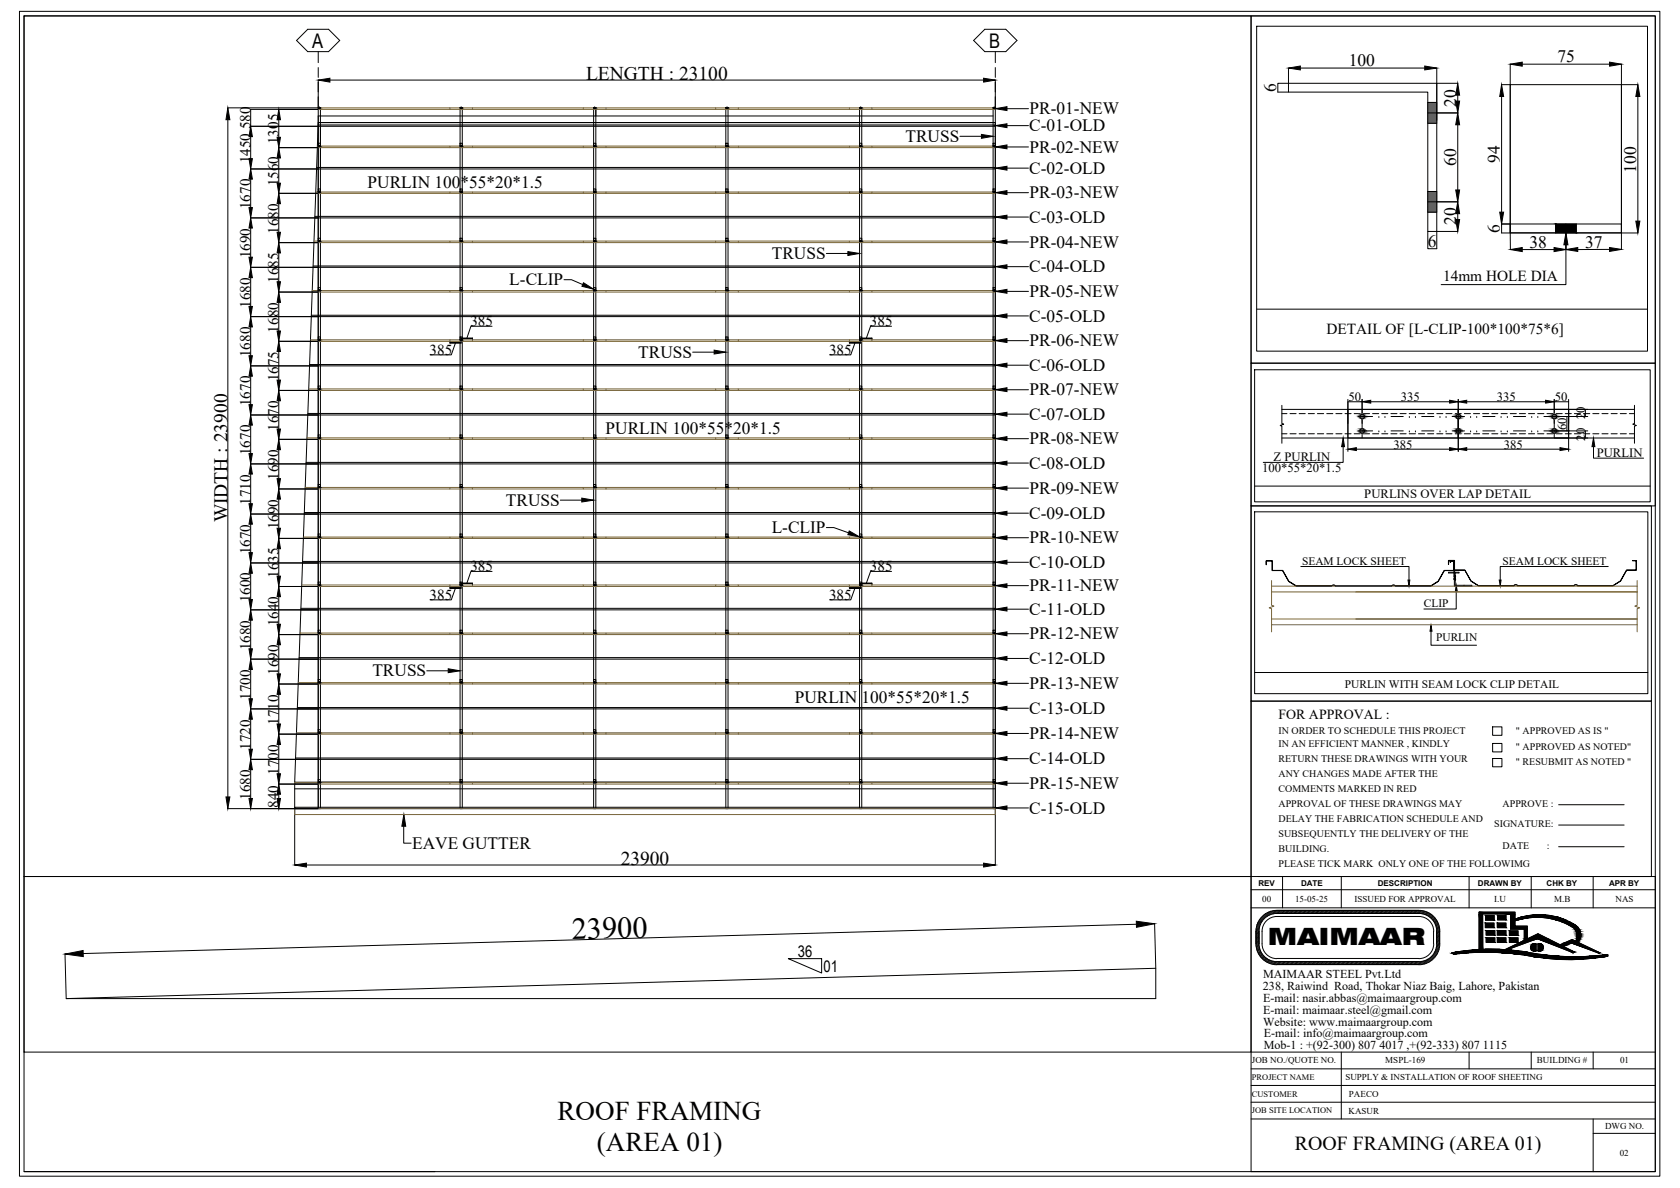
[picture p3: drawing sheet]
<svg xmlns="http://www.w3.org/2000/svg" width="420mm" height="297mm" viewBox="0 0 420 297" stroke-linecap="round" stroke-linejoin="round" font-family="sans-serif">
<defs><g id="words">
<text font-size="7.6" x="143.1" y="234.9" transform="rotate(-2 143.1 234.9)">23900</text>
<g font-size="6.8">
<text x="139.4" y="280.1">ROOF FRAMING</text>
<text x="149.3" y="287.9">(AREA 01)</text>
</g>
<text font-size="6" x="317.1" y="236.4">MAIMAAR</text>
<g font-size="5">
<text x="78.1" y="11.9">A</text>
<text x="247.4" y="11.9">B</text>
<text x="323.8" y="287.5">ROOF FRAMING (AREA 01)</text>
</g>
<g font-size="4.9">
<text x="146.6" y="19.9">LENGTH : 23100</text>
<text x="56.9" y="130.6" transform="rotate(-90 56.9 130.6)">WIDTH : 23900</text>
<text x="155.2" y="216.2">23900</text>
</g>
<g font-size="4.4">
<text x="337.3" y="16.6">100</text>
<text x="389.5" y="15.6">75</text>
<text x="319.2" y="23" transform="rotate(-90 319.2 23)">6</text>
<text x="364.2" y="26.7" transform="rotate(-90 364.2 26.7)">20</text>
<text x="364.2" y="41.5" transform="rotate(-90 364.2 41.5)">60</text>
<text x="375.1" y="40.8" transform="rotate(-90 375.1 40.8)">94</text>
<text x="409.2" y="43.2" transform="rotate(-90 409.2 43.2)">100</text>
<text x="364.2" y="56.3" transform="rotate(-90 364.2 56.3)">20</text>
<text x="375.1" y="58.3" transform="rotate(-90 375.1 58.3)">6</text>
<text x="357.1" y="61.8">6</text>
<text x="382.5" y="62">38</text>
<text x="396.4" y="61.9">37</text>
</g>
<g font-size="4.3">
<text x="257.5" y="28.6">PR-01-NEW</text>
<text x="226.4" y="35.5">TRUSS</text>
<text x="257.4" y="32.9">C-01-OLD</text>
<text x="257.5" y="38.2">PR-02-NEW</text>
<text x="91.9" y="47">PURLIN 100*55*20*1.5</text>
<text x="257.4" y="43.5">C-02-OLD</text>
<text x="257.5" y="49.6">PR-03-NEW</text>
<text x="257.4" y="55.7">C-03-OLD</text>
<text x="193" y="64.8">TRUSS</text>
<text x="257.5" y="61.9">PR-04-NEW</text>
<text x="127.4" y="71.4">L-CLIP</text>
<text x="257.4" y="68.1">C-04-OLD</text>
<text x="257.5" y="74.3">PR-05-NEW</text>
<text x="257.4" y="80.4">C-05-OLD</text>
<text x="159.6" y="89.5">TRUSS</text>
<text x="257.5" y="86.6">PR-06-NEW</text>
<text x="257.4" y="92.8">C-06-OLD</text>
<text x="257.5" y="98.8">PR-07-NEW</text>
<text x="257.4" y="105">C-07-OLD</text>
<text x="151.5" y="108.5">PURLIN 100*55*20*1.5</text>
<text x="257.5" y="111.1">PR-08-NEW</text>
<text x="257.4" y="117.2">C-08-OLD</text>
<text x="257.5" y="123.5">PR-09-NEW</text>
<text x="126.5" y="126.5">TRUSS</text>
<text x="257.4" y="129.8">C-09-OLD</text>
<text x="193" y="133.3">L-CLIP</text>
<text x="257.5" y="135.9">PR-10-NEW</text>
<text x="257.4" y="142">C-10-OLD</text>
<text x="257.5" y="147.9">PR-11-NEW</text>
<text x="257.4" y="153.8">C-11-OLD</text>
<text x="257.5" y="159.9">PR-12-NEW</text>
<text x="257.4" y="166.1">C-12-OLD</text>
<text x="93.1" y="169.1">TRUSS</text>
<text x="257.5" y="172.3">PR-13-NEW</text>
<text x="198.8" y="175.8">PURLIN 100*55*20*1.5</text>
<text x="257.4" y="178.5">C-13-OLD</text>
<text x="257.5" y="184.8">PR-14-NEW</text>
<text x="257.4" y="191.1">C-14-OLD</text>
<text x="257.5" y="197.3">PR-15-NEW</text>
<text x="257.4" y="203.5">C-15-OLD</text>
<text x="103.1" y="212.3">EAVE GUTTER</text>
</g>
<g font-size="4">
<text x="199.6" y="239.4">36</text>
<text x="206" y="243">01</text>
</g>
<g font-size="3.8">
<text x="62.6" y="32.3" transform="rotate(-90 62.6 32.3)">580</text>
<text x="62.6" y="40.9" transform="rotate(-90 62.6 40.9)">1450</text>
<text x="69.6" y="36" transform="rotate(-90 69.6 36)">1305</text>
<text x="69.6" y="46.6" transform="rotate(-90 69.6 46.6)">1560</text>
<text x="62.6" y="52.3" transform="rotate(-90 62.6 52.3)">1670</text>
<text x="69.6" y="58.5" transform="rotate(-90 69.6 58.5)">1680</text>
<text x="62.6" y="64.6" transform="rotate(-90 62.6 64.6)">1690</text>
<text x="69.6" y="70.7" transform="rotate(-90 69.6 70.7)">1685</text>
<text x="360.9" y="70.2">14mm HOLE DIA</text>
<text x="62.6" y="77" transform="rotate(-90 62.6 77)">1680</text>
<text x="69.6" y="83.1" transform="rotate(-90 69.6 83.1)">1680</text>
<text x="117.6" y="81.5">385</text>
<text x="217.6" y="81.5">385</text>
<text x="331.7" y="83.6">DETAIL OF [L-CLIP-100*100*75*6]</text>
<text x="62.6" y="89.3" transform="rotate(-90 62.6 89.3)">1680</text>
<text x="107.4" y="88.7">385</text>
<text x="207.3" y="88.7">385</text>
<text x="69.6" y="95.4" transform="rotate(-90 69.6 95.4)">1675</text>
<text x="62.6" y="101.6" transform="rotate(-90 62.6 101.6)">1670</text>
<text x="69.6" y="107.7" transform="rotate(-90 69.6 107.7)">1670</text>
<text x="62.6" y="113.8" transform="rotate(-90 62.6 113.8)">1670</text>
<text x="69.6" y="120" transform="rotate(-90 69.6 120)">1690</text>
<text x="62.6" y="126.2" transform="rotate(-90 62.6 126.2)">1710</text>
<text x="69.6" y="132.4" transform="rotate(-90 69.6 132.4)">1690</text>
<text x="62.6" y="138.6" transform="rotate(-90 62.6 138.6)">1670</text>
<text x="117.6" y="142.8">385</text>
<text x="217.6" y="142.8">385</text>
<text x="69.6" y="144.5" transform="rotate(-90 69.6 144.5)">1635</text>
<text x="107.4" y="149.9">385</text>
<text x="207.3" y="149.9">385</text>
<text x="62.6" y="150.6" transform="rotate(-90 62.6 150.6)">1600</text>
<text x="69.6" y="156.6" transform="rotate(-90 69.6 156.6)">1640</text>
<text x="62.6" y="162.6" transform="rotate(-90 62.6 162.6)">1680</text>
<text x="69.6" y="168.8" transform="rotate(-90 69.6 168.8)">1690</text>
<text x="62.6" y="175" transform="rotate(-90 62.6 175)">1700</text>
<text x="69.6" y="181.2" transform="rotate(-90 69.6 181.2)">1710</text>
<text x="62.6" y="187.5" transform="rotate(-90 62.6 187.5)">1720</text>
<text x="69.6" y="193.8" transform="rotate(-90 69.6 193.8)">1700</text>
<text x="62.6" y="200" transform="rotate(-90 62.6 200)">1680</text>
<text x="69.6" y="202" transform="rotate(-90 69.6 202)">840</text>
</g>
<text font-size="3.5" x="319.7" y="179.9">FOR APPROVAL :</text>
<g font-size="3.2">
<text x="337.3" y="100.3">50</text>
<text x="350.4" y="100.3">335</text>
<text x="374.4" y="100.3">335</text>
<text x="388.9" y="100.3">50</text>
<text x="391.8" y="107.5" transform="rotate(-90 391.8 107.5)">60</text>
<text x="396.4" y="104.8" transform="rotate(-90 396.4 104.8)">20</text>
<text x="348.5" y="112.2">385</text>
<text x="376.1" y="112.2">385</text>
<text x="396.4" y="110.2" transform="rotate(-90 396.4 110.2)">20</text>
<text x="315.6" y="118.1">100*55*20*1.5</text>
<text x="318.5" y="115.3">Z PURLIN</text>
<text x="399.3" y="114.3">PURLIN</text>
<text x="341.2" y="124.6">PURLINS OVER LAP DETAIL</text>
</g>
<g font-size="3">
<text x="315.9" y="244.5">MAIMAAR STEEL Pvt.Ltd</text>
<text x="315.8" y="247.6">238, Raiwind Road, Thokar Niaz Baig, Lahore, Pakistan</text>
<text x="315.9" y="250.6">E-mail: nasir.abbas@maimaargroup.com</text>
<text x="315.9" y="253.6">E-mail: maimaar.steel@gmail.com</text>
<text x="315.9" y="256.5">Website: www.maimaargroup.com</text>
<text x="316.1" y="259.2">E-mail: info@maimaargroup.com</text>
<text x="316.1" y="262.2">Mob-1 : +(92-300) 807 4017 ,+(92-333) 807 1115</text>
</g>
<g font-size="2.9">
<text x="325.6" y="141.2">SEAM LOCK SHEET</text>
<text x="375.8" y="141.2">SEAM LOCK SHEET</text>
<text x="356.1" y="151.7">CLIP</text>
<text x="359.2" y="160.4">PURLIN</text>
<text x="336.3" y="172">PURLIN WITH SEAM LOCK CLIP DETAIL</text>
</g>
<g font-size="2.5">
<text x="319.7" y="183.5">IN ORDER TO SCHEDULE THIS PROJECT</text>
<text x="379.1" y="183.5">&quot; APPROVED AS IS &quot;</text>
<text x="319.7" y="186.8">IN AN EFFICIENT MANNER , KINDLY</text>
<text x="319.7" y="190.5">RETURN THESE DRAWINGS WITH YOUR</text>
<text x="379.1" y="187.6">&quot; APPROVED AS NOTED&quot;</text>
<text x="379.1" y="191.3">&quot; RESUBMIT AS NOTED &quot;</text>
<text x="319.7" y="194.2">ANY CHANGES MADE AFTER THE</text>
<text x="319.7" y="198">COMMENTS MARKED IN RED</text>
<text x="319.7" y="201.7">APPROVAL OF THESE DRAWINGS MAY</text>
<text x="375.8" y="201.8">APPROVE :</text>
<text x="319.7" y="205.5">DELAY THE FABRICATION SCHEDULE AND</text>
<text x="319.7" y="209.2">SUBSEQUENTLY THE DELIVERY OF THE</text>
<text x="373.7" y="206.9">SIGNATURE:</text>
<text x="319.7" y="213">BUILDING.</text>
<text x="375.8" y="212.3">DATE</text>
<text x="386.8" y="212.3">:</text>
<text x="319.7" y="216.7">PLEASE TICK MARK ONLY ONE OF THE FOLLOWIMG</text>
</g>
<g font-size="2.3">
<text x="315.7" y="225.5">00</text>
<text x="323.9" y="225.5">15-05-25</text>
<text x="338.8" y="225.5">ISSUED FOR APPROVAL</text>
<text x="373.7" y="225.5">I.U</text>
<text x="388.7" y="225.5">M.B</text>
<text x="404" y="225.5">NAS</text>
<text x="313.1" y="265.7">JOB NO./QUOTE NO.</text>
<text x="346.5" y="265.9">MSPL-169</text>
<text x="384.4" y="265.9">BUILDING #</text>
<text x="405.2" y="265.9">01</text>
<text x="336.5" y="270.1">SUPPLY &amp; INSTALLATION OF ROOF SHEETING</text>
<text x="337.4" y="274.2">PAECO</text>
<text x="337.3" y="278.4">KASUR</text>
<text x="401.4" y="282.3">DWG NO.</text>
<text x="405.1" y="288.9">02</text>
</g>
<g font-size="2.1">
<text x="313.1" y="274.2">CUSTOMER</text>
<text x="313.1" y="270">PROJECT NAME</text>
<text x="313.1" y="278.4">JOB SITE LOCATION</text>
</g>
<g font-size="2">
<text x="314.7" y="221.5">REV</text>
<text x="325.4" y="221.5">DATE</text>
<text x="344.6" y="221.5">DESCRIPTION</text>
<text x="369.6" y="221.5">DRAWN BY</text>
<text x="386.8" y="221.5">CHK BY</text>
<text x="402.4" y="221.5">APR BY</text>
</g>
</g></defs>
<!-- layer: Outer Line -->
<g fill="none" stroke="#000" stroke-width=".25">
<path d="M6 4h306.9v215.2h-306.9zM79.6 20v6.9M248.9 20v6.9M312.9 4h101.1v86.8h-101.1zM314.3 6.6h97.7v81.2h-97.7zM56.9 27h22.6M57 29.9v169.4M62.7 27.3h16.8M62.7 31.6h16.8M62.7 27.3v4.3M62.7 34.2v5.5M69.7 36.9h9.8"/>
<path d="M69.7 29.9v4.4M69.7 39.5v6.3M79.6 30.6h169.3v165h-175.2zM79.6 27h.5v175.2h-.5zM79.6 30.6h168.8M80.1 31.2v10.7M82.5 20h163.5M115.1 27h.5v175.2h-.5zM148.5 27h.5v175.2h-.5zM149 27v2M181.5 27h.6v175.2h-.6zM215 27h.5v175.2h-.5z"/>
<path d="M248.4 27h.5v175.2h-.5zM248.4 29h-168.8v173.2M357.1 28.2h2.2M357.1 30.8h2.2M357.1 25.6h2.2M359.3 20.8v9.3M62.7 42.2h16.8M62.7 54.5h16.8M62.7 44.8v7.1M62.7 57v7.3M69.7 48.3h9.8M69.7 50.9v7.2"/>
<path d="M357.1 50.5h2.2M357.1 53h2.2M357.1 47.9h2.2M389 56v2.3M391.6 56v2.3M394.2 56v2.3M62.7 66.8h16.8M62.7 79.2h16.8M62.7 69.4v7.2M69.7 60.7h9.8M69.7 73h9.8M69.7 63.2v7.2"/>
<path d="M69.7 75.6v7.2M314.3 77.3h97.7M62.7 91.5h16.8M62.7 81.7v7.2M62.7 94.1v7.1M69.7 85.3h9.8M69.7 97.6h9.8M69.7 87.9v7.1M112.5 85.4v.4M113.9 85.7l-1 3h-5.3M115.3 84.6h2.9h-2.9M115.3 85.7h-2.8h2.8"/>
<path d="M115.3 84.5v.4M115.3 85.4v.4M118.2 84.5v.4M123.1 81.6h-5.3l-1 3M212.4 85.4v.4M213.8 85.7l-1 3h-5.3M215.3 84.6h2.8h-2.8M215.3 85.7h-2.9h2.9M215.3 84.5v.4M215.3 85.4v.4M218.1 84.5v.4M223 81.6h-5.3l-1 3"/>
<path d="M312.9 90.8h101.1v35.7h-101.1zM313.8 92.5h98.9v33h-98.9zM62.7 103.8h16.8M62.7 116h16.8M62.7 106.3v7.1M62.7 118.5v7.4M69.7 109.9h9.8M69.7 100.2v7.1M69.7 112.4v7.3M320.6 102.4h71.7v7.1h-71.7M320.6 101.3v4.6l.5 .1-.9 .4 .4 .2v4.2M320.6 108.5h1.3"/>
<path d="M320.6 103.4h1.3M322.6 108.5h1.5M322.6 103.4h1.5M324.9 108.5h1.5M324.9 103.4h1.5M327.2 108.5h1.5M327.2 103.4h1.5M329.5 108.5h1.5M329.5 103.4h1.5M331.8 108.5h1.5M331.8 103.4h1.5M334.1 108.5h1.5"/>
<path d="M334.1 103.4h1.5M336.4 108.5h1.5M336.4 103.4h1.5M338.7 108.5h1.5M338.7 103.4h1.5M339.6 104.1h2.2M339.6 107.7h2.2M340.7 104.1h2.6M340.7 107.7h2.6M341 108.5h1.5M341 103.4h1.5M343.3 108.5h1.5"/>
<path d="M343.3 103.4h1.5M344.8 104.1h.1M344.8 107.7h.1M345.6 108.5h1.5M345.6 103.4h1.5M346.4 104.1h.1M346.4 107.7h.1M347.9 108.5h1.5M347.9 103.4h1.5M347.9 104.1h3M347.9 107.7h3M350.1 108.5h1.6"/>
<path d="M350.1 103.4h1.6M352.4 108.5h1.6M352.4 103.4h1.6M352.5 104.1h.1M352.5 107.7h.1M354 104.1h.1M354 107.7h.1M354.8 108.5h1.5M354.8 103.4h1.5M355.6 104.1h3M355.6 107.7h3M357 108.5h1.6"/>
<path d="M357 103.4h1.6M359.3 108.5h1.5M359.3 103.4h1.5M360.1 104.1h.1M360.1 107.7h.1M361.6 108.5h1.5M361.6 103.4h1.5M361.7 104.1h.1M361.7 107.7h.1M363.2 104.1h3.1M363.2 107.7h3.1M363.6 104.1h2.2"/>
<path d="M363.6 107.7h2.2M363.9 108.5h1.6M363.9 103.4h1.6M364.7 102.4v7.1M366.2 108.5h1.5M366.2 103.4h1.5M367.8 104.1h.1M367.8 107.7h.1M368.5 108.5h1.5M368.5 103.4h1.5M369.3 104.1h.1M369.3 107.7h.1"/>
<path d="M370.8 108.5h1.5M370.8 103.4h1.5M370.8 104.1h3.1M370.8 107.7h3.1M373.1 108.5h1.5M373.1 103.4h1.5M375.4 104.1h.1M375.4 107.7h.1M375.4 108.5h1.5M375.4 103.4h1.5M377 104.1h.1M377 107.7h.1"/>
<path d="M377.7 108.5h1.5M377.7 103.4h1.5M378.5 104.1h3.1M378.5 107.7h3.1M380 108.5h1.5M380 103.4h1.5M382.3 108.5h1.5M382.3 103.4h1.5M383.1 104.1h.1M383.1 107.7h.1M384.6 108.5h1.5M384.6 103.4h1.5"/>
<path d="M384.6 104.1h.1M384.6 107.7h.1M386.1 104.1h2.7M386.1 107.7h2.7M386.9 108.5h1.5M386.9 103.4h1.5M387.6 104.1h2.2M387.6 107.7h2.2M389.2 108.5h1.5M389.2 103.4h1.5M391.5 108.5h1.5M391.5 103.4h1.5"/>
<path d="M393.7 108.5h1.6M393.7 103.4h1.6M396 108.5h1.6M396 103.4h1.6M398.4 108.5h1.5M398.4 103.4h1.5M400.6 108.5h1.6M400.6 103.4h1.6M402.9 108.5h1.6M402.9 103.4h1.6M405.2 108.5h1.5M405.2 103.4h1.5"/>
<path d="M407.5 108.5h1.3M407.5 103.4h1.3M408.8 102.4h-71.7v7.1h71.7M408.8 101.3v4.6l-.5 .1 .9 .4-.4 .2v4.2M62.7 128.5h16.8M62.7 131.1v7.1M69.7 122.3h9.8M69.7 134.6h9.8M69.7 124.8v7.3M69.7 137.2v6.9M312.9 126.5h100.1v48.8h-100.1zM313.8 128h98.3v45.4h-98.3z"/>
<path d="M313.8 121.5h98.9M62.7 140.8h16.8M62.7 152.5h16.8M62.7 143.3v6.6M62.7 155.1v7.1M69.7 146.6h9.8M69.7 158.7h9.8M69.7 149.2v6.9M112.5 146.7v.4M113.9 147l-1 3h-5.3M115.3 145.8h2.9h-2.9M115.3 147h-2.8h2.8"/>
<path d="M115.3 145.8v.4M115.3 146.7v.4M118.2 145.8v.4M123.1 142.9h-5.3l-1 2.9M212.4 146.7v.4M213.8 147l-1 3h-5.3M215.3 145.8h2.8h-2.8M215.3 147h-2.9h2.9M215.3 145.8v.4M215.3 146.7v.4M218.1 145.8v.4M223 142.9h-5.3l-1 2.9"/>
<path d="M62.7 164.8h16.8M62.7 177.2h16.8M62.7 167.4v7.3M62.7 179.8v7.5M69.7 171h9.8M69.7 161.2v7.3M69.7 173.6v7.4M313.8 168.1h98.3M62.7 189.9h16.8M62.7 192.4v7.2M69.7 183.6h9.8M69.7 196h9.8"/>
<path d="M69.7 186.1v7.4M69.7 198.6v1M73.7 197.2h175.2M73.7 195.7v20.7M80.1 195.6h168.8M248.9 195.7v20.7M6 219.2h306.9v43.9h-306.9zM56.9 202.2h22.6M76.6 216.3h169.4M16.3 238.5l.3 11.1M284.2 231.1l-263.4 7.3M288.8 230.9l.3 11.1"/>
<path d="M16.6 249.7l272.5-7.6v7.6z"/>
<circle cx="340.7" cy="107.8" r=".57"/>
<circle cx="340.7" cy="104.2" r=".57"/>
<circle cx="364.7" cy="107.8" r=".57"/>
<circle cx="364.7" cy="104.2" r=".57"/>
<circle cx="388.7" cy="104.2" r=".57"/>
<circle cx="388.7" cy="107.8" r=".57"/>
</g>
<g fill="#000" stroke="#000" stroke-width=".25">
<path d="M79.6 20l2.9-.4v.9zM246 19.6l2.9 .4-2.9 .5zM57 27l.5 2.9h-1zM62.7 31.6l.4 2.6h-.8zM62.3 39.7h.8l-.4 2.5zM69.7 27.3l.4 2.6h-.8zM69.3 34.3h.8l-.4 2.6zM69.7 36.9l.4 2.6h-.8zM62.7 42.2l.4 2.6h-.8zM62.3 51.9h.8l-.4 2.6zM62.7 54.5l.4 2.5h-.8zM69.3 45.8h.8l-.4 2.5z"/>
<path d="M69.7 48.3l.4 2.6h-.8zM69.3 58.1h.8l-.4 2.6zM62.3 64.3h.8l-.4 2.5zM62.7 66.8l.4 2.6h-.8zM62.3 76.6h.8l-.4 2.6zM69.7 60.7l.4 2.5h-.8zM69.3 70.4h.8l-.4 2.6zM69.7 73l.4 2.6h-.8zM62.7 79.2l.4 2.5h-.8zM62.3 88.9h.8l-.4 2.6zM62.7 91.5l.4 2.6h-.8zM69.3 82.8h.8l-.4 2.5z"/>
<path d="M69.7 85.3l.4 2.6h-.8zM69.3 95h.8l-.4 2.6zM62.3 101.2h.8l-.4 2.6zM62.7 103.8l.4 2.5h-.8zM62.3 113.4h.8l-.4 2.6zM62.7 116l.4 2.5h-.8zM69.7 97.6l.4 2.6h-.8zM69.3 107.3h.8l-.4 2.6zM69.7 109.9l.4 2.5h-.8zM69.3 119.7h.8l-.4 2.6zM62.3 125.9h.8l-.4 2.6zM62.7 128.5l.4 2.6h-.8z"/>
<path d="M62.3 138.2h.8l-.4 2.6zM69.7 122.3l.4 2.5h-.8zM69.3 132.1h.8l-.4 2.5zM69.7 134.6l.4 2.6h-.8zM62.7 140.8l.4 2.5h-.8zM62.3 149.9h.8l-.4 2.6zM62.7 152.5l.4 2.6h-.8zM69.3 144.1h.8l-.4 2.5zM69.7 146.6l.4 2.6h-.8zM69.3 156.1h.8l-.4 2.6zM62.3 162.2h.8l-.4 2.6zM62.7 164.8l.4 2.6h-.8z"/>
<path d="M62.3 174.7h.8l-.4 2.5zM62.7 177.2l.4 2.6h-.8zM69.7 158.7l.4 2.5h-.8zM69.3 168.5h.8l-.4 2.5zM69.7 171l.4 2.6h-.8zM56.5 199.3h1l-.5 2.9zM62.3 187.3h.8l-.4 2.6zM62.7 189.9l.4 2.5h-.8zM62.3 199.6h.8l-.4 2.6zM69.3 181h.8l-.4 2.6zM69.7 183.6l.4 2.5h-.8zM69.3 193.5h.8l-.4 2.5z"/>
<path d="M69.7 196l.4 2.6h-.8zM69.3 199.6h.8l-.4 2.6zM73.7 216.3l2.9-.5v1zM246 215.8l2.9 .5-2.9 .5zM16.3 238.5l4.5-.8v1.5zM284.2 230.3l4.6 .7-4.6 .9z"/>
</g>
<!-- layer: Dimensions -->
<g fill="#000" stroke="#000" stroke-width=".25">
<path d="M245.4 33.6l3 .5-3 .5zM248.9 31.4l2.9-.5v1zM248.9 27.2l2.9-.5v.9zM248.9 36.7l2.9-.5v1zM248.9 42l2.9-.4v.9zM248.9 54.3l2.9-.5v1zM248.9 48.2l2.9-.5v.9zM145.9 70.7l2.6 1.6-3-.7zM212 62.9l3 .5-3 .5zM248.9 66.7l2.9-.5v1zM248.9 79l2.9-.5v1zM248.9 60.5l2.9-.5v1z"/>
<path d="M248.9 72.9l2.9-.6v1zM178.6 87.5l2.9 .6-2.9 .4zM248.9 91.3l2.9-.5v1zM248.9 85.2l2.9-.5v.9zM248.9 97.5l2.9-.6v1zM248.9 103.5l2.9-.4v1zM248.9 115.8l2.9-.5v1zM248.9 109.7l2.9-.5v1zM145.5 124.5l3 .6-3 .4zM212.4 132.8l2.6 1.4-3-.5zM248.9 128.3l2.9-.5v1zM248.9 122l2.9-.4v1z"/>
<path d="M248.9 134.5l2.9-.5v1zM248.9 140.6l2.9-.5v1zM248.9 152.3l2.9-.5v1zM248.9 146.4l2.9-.4v.9zM248.9 158.5l2.9-.5v1zM112.1 167.2l3 .5-3 .5zM248.9 164.6l2.9-.5v1zM248.9 177.1l2.9-.5v1zM248.9 170.9l2.9-.6v1zM248.9 189.7l2.9-.5v1zM248.9 183.4l2.9-.5v1zM248.9 195.8l2.9-.4v.9z"/>
<path d="M101 203.7l.5 2.9h-1zM248.9 202l2.9-.5v1z"/>
</g>
<g fill="none" stroke="#000" stroke-width=".25">
<path d="M240.1 34.1h5.3M251.8 31.4h5.4M251.8 27.2h5.4M251.8 36.7h5.4M251.8 42h5.4M251.8 54.3h5.4M251.8 48.2h5.4M141.1 69.9h1.8l2.9 1.3M206.7 63.4h5.3M251.8 66.7h5.4M251.8 79h5.4M251.8 60.5h5.4"/>
<path d="M251.8 72.9h5.4M173.2 88.1h5.4M251.8 91.3h5.4M251.8 85.2h5.4M251.8 97.5h5.4M251.8 103.5h5.4M251.8 115.8h5.4M251.8 109.7h5.4M140.1 125.1h5.4M206.7 131.9h1.8l3.7 1.3M251.8 128.3h5.4M251.8 122h5.4"/>
<path d="M251.8 134.5h5.4M251.8 140.6h5.4M251.8 152.3h5.4M251.8 146.4h5.4M251.8 158.5h5.4M106.7 167.7h5.4M251.8 164.6h5.4M251.8 177.1h5.4M251.8 170.9h5.4M251.8 189.7h5.4M251.8 183.4h5.4M251.8 195.8h5.4"/>
<path d="M101 206.6v4.2h1.8M251.8 202h5.4"/>
</g>
<!-- layer: Grid -->
<path d="M74.2 10.1l2.8-2.8h5.2l2.8 2.8-2.8 2.8h-5.2zM79.6 12.9v2.8M79.6 16.9v2.4M243.5 10.1l2.8-2.8h5.2l2.8 2.8-2.8 2.8h-5.2zM248.9 12.9v2.8M248.9 16.9v2.4M79.6 20.6v2.4M79.6 24.2v2.8M248.9 20.6v2.4M248.9 24.2v2.8" fill="none" stroke="#000" stroke-width=".25"/>
<!-- layer: EAVE GUTTER -->
<g fill="none" stroke="#000" stroke-width=".25">
<path d="M79.5 31.2h169.4v.4h-169.4M78.7 54.1h170.2v.4h-170.2M79.2 41.9h169.7v.3h-169.7M77.9 78.8h171v.4h-171M78.3 66.5h170.6v.3h-170.6M77.4 91.1h171.5v.4h-171.5M76.5 115.6h172.4v.4h-172.4M77 103.4h171.9v.4h-171.9M76.1 128.1h172.8v.4h-172.8M75.3 152.1h173.6v.4h-173.7M75.6 140.4h173.3v.4h-173.3M74.4 176.9h174.5v.3h-174.6"/>
<path d="M74.8 164.4h174.1v.4h-174.1M73.9 189.5h175v.4h-175M73.7 201.8h175.2v.4h-175.2z"/>
</g>
<!-- layer: Thin -->
<g fill="#000" stroke="#000" stroke-width=".25">
<path d="M79.6 36.5h.5zM79.6 36.5h.5z"/>
<path d="M79.6 26.9l.5 .1zM79.6 26.9l.5 .1z"/>
<path d="M115.1 36.5h.4zM115.1 36.5h.4z"/>
<path d="M115.1 26.9l.4 .1zM115.1 26.9l.4 .1z"/>
<path d="M148.5 36.5h.4zM148.5 36.5h.4z"/>
<path d="M148.5 26.9l.4 .1zM148.5 26.9l.4 .1z"/>
<path d="M181.5 36.5h.5zM181.5 36.5h.5z"/>
<path d="M181.5 26.9l.5 .1zM181.5 26.9l.5 .1z"/>
<path d="M215 36.5h.4zM215 36.5h.4z"/>
<path d="M215 26.9l.4 .1zM215 26.9l.4 .1z"/>
<path d="M248.4 36.5h.4zM248.4 36.5h.4z"/>
<path d="M248.4 26.9l.4 .1zM248.4 26.9l.4 .1z"/>
<path d="M79.6 47.9l.5 .1zM79.6 47.9l.5 .1z"/>
<path d="M115.1 47.9l.4 .1zM115.1 47.9l.4 .1z"/>
<path d="M148.5 47.9l.4 .1zM148.5 47.9l.4 .1z"/>
<path d="M181.5 47.9l.5 .1zM181.5 47.9l.5 .1z"/>
<path d="M215 47.9l.4 .1zM215 47.9l.4 .1z"/>
<path d="M248.4 47.9l.4 .1zM248.4 47.9l.4 .1z"/>
<path d="M389 56l5.2 2.2v-2.2zM389 56l5.2 2.2h-5.2z"/>
<path d="M79.6 72.6h.5zM79.6 72.6h.5z"/>
<path d="M79.6 60.2l.5 .1zM79.6 60.2l.5 .1z"/>
<path d="M115.1 72.6h.4zM115.1 72.6h.4z"/>
<path d="M115.1 60.2l.4 .1zM115.1 60.2l.4 .1z"/>
<path d="M148.5 72.6h.4zM148.5 72.6h.4z"/>
<path d="M148.5 60.2l.4 .1zM148.5 60.2l.4 .1z"/>
<path d="M181.5 72.6h.5zM181.5 72.6h.5z"/>
<path d="M181.5 60.2l.5 .1zM181.5 60.2l.5 .1z"/>
<path d="M215 72.6h.4zM215 72.6h.4z"/>
<path d="M215 60.2l.4 .1zM215 60.2l.4 .1z"/>
<path d="M248.4 72.6h.4zM248.4 72.6h.4z"/>
<path d="M248.4 60.2l.4 .1zM248.4 60.2l.4 .1z"/>
<path d="M79.6 97.2h.5zM79.6 97.2h.5z"/>
<path d="M79.6 84.9l.5 .1zM79.6 84.9l.5 .1z"/>
<path d="M115.1 97.2h.4zM115.1 97.2h.4z"/>
<path d="M115.1 84.9l.4 .1zM115.1 84.9l.4 .1z"/>
<path d="M148.5 97.2h.4zM148.5 97.2h.4z"/>
<path d="M148.5 84.9l.4 .1zM148.5 84.9l.4 .1z"/>
<path d="M181.5 97.2h.5zM181.5 97.2h.5z"/>
<path d="M181.5 84.9l.5 .1zM181.5 84.9l.5 .1z"/>
<path d="M215 97.2h.4zM215 97.2h.4z"/>
<path d="M215 84.9l.4 .1zM215 84.9l.4 .1z"/>
<path d="M248.4 97.2h.4zM248.4 97.2h.4z"/>
<path d="M248.4 84.9l.4 .1zM248.4 84.9l.4 .1z"/>
<path d="M79.6 109.4l.5 .1zM79.6 109.4l.5 .1z"/>
<path d="M115.1 109.4l.4 .1zM115.1 109.4l.4 .1z"/>
<path d="M148.5 109.4l.4 .1zM148.5 109.4l.4 .1z"/>
<path d="M181.5 109.4l.5 .1zM181.5 109.4l.5 .1z"/>
<path d="M215 109.4l.4 .1zM215 109.4l.4 .1z"/>
<path d="M248.4 109.4l.4 .1zM248.4 109.4l.4 .1z"/>
<path d="M79.6 134.2l.5 .1zM79.6 134.2l.5 .1z"/>
<path d="M79.6 121.8l.5 .1zM79.6 121.8l.5 .1z"/>
<path d="M115.1 134.2l.4 .1zM115.1 134.2l.4 .1z"/>
<path d="M115.1 121.8l.4 .1zM115.1 121.8l.4 .1z"/>
<path d="M148.5 134.2l.4 .1zM148.5 134.2l.4 .1z"/>
<path d="M148.5 121.8l.4 .1zM148.5 121.8l.4 .1z"/>
<path d="M181.5 134.2l.5 .1zM181.5 134.2l.5 .1z"/>
<path d="M181.5 121.8l.5 .1zM181.5 121.8l.5 .1z"/>
<path d="M215 134.2l.4 .1zM215 134.2l.4 .1z"/>
<path d="M215 121.8l.4 .1zM215 121.8l.4 .1z"/>
<path d="M248.4 134.2l.4 .1zM248.4 134.2l.4 .1z"/>
<path d="M248.4 121.8l.4 .1zM248.4 121.8l.4 .1z"/>
<path d="M79.6 158.2l.5 .1zM79.6 158.2l.5 .1z"/>
<path d="M79.6 146.2l.5 .1zM79.6 146.2l.5 .1z"/>
<path d="M115.1 158.2l.4 .1zM115.1 158.2l.4 .1z"/>
<path d="M115.1 146.2l.4 .1zM115.1 146.2l.4 .1z"/>
<path d="M148.5 158.2l.4 .1zM148.5 158.2l.4 .1z"/>
<path d="M148.5 146.2l.4 .1zM148.5 146.2l.4 .1z"/>
<path d="M181.5 158.2l.5 .1zM181.5 158.2l.5 .1z"/>
<path d="M181.5 146.2l.5 .1zM181.5 146.2l.5 .1z"/>
<path d="M215 158.2l.4 .1zM215 158.2l.4 .1z"/>
<path d="M215 146.2l.4 .1zM215 146.2l.4 .1z"/>
<path d="M248.4 158.2l.4 .1zM248.4 158.2l.4 .1z"/>
<path d="M248.4 146.2l.4 .1zM248.4 146.2l.4 .1z"/>
<path d="M79.6 170.6l.5 .1zM79.6 170.6l.5 .1z"/>
<path d="M115.1 170.6l.4 .1zM115.1 170.6l.4 .1z"/>
<path d="M148.5 170.6l.4 .1zM148.5 170.6l.4 .1z"/>
<path d="M181.5 170.6l.5 .1zM181.5 170.6l.5 .1z"/>
<path d="M215 170.6l.4 .1zM215 170.6l.4 .1z"/>
<path d="M248.4 170.6l.4 .1zM248.4 170.6l.4 .1z"/>
<path d="M79.6 195.6l.5 .1zM79.6 195.6l.5 .1z"/>
<path d="M79.6 183.2h.5zM79.6 183.2h.5z"/>
<path d="M115.1 195.6l.4 .1zM115.1 195.6l.4 .1z"/>
<path d="M115.1 183.2h.4zM115.1 183.2h.4z"/>
<path d="M148.5 195.6l.4 .1zM148.5 195.6l.4 .1z"/>
<path d="M148.5 183.2h.4zM148.5 183.2h.4z"/>
<path d="M181.5 195.6l.5 .1zM181.5 195.6l.5 .1z"/>
<path d="M181.5 183.2h.5zM181.5 183.2h.5z"/>
<path d="M215 195.6l.4 .1zM215 195.6l.4 .1z"/>
<path d="M215 183.2h.4zM215 183.2h.4z"/>
<path d="M248.4 195.6l.4 .1zM248.4 195.6l.4 .1z"/>
<path d="M248.4 183.2h.4zM248.4 183.2h.4z"/>
</g>
<!-- layer: EAVE GUTTER -->
<g fill="none" stroke="#786332" stroke-width=".25">
<path d="M79.4 36.5h169.5v.4h-169.6M79.4 27h169.5v.3h-169.3M112.5 27v.3M112.5 36.5v.4M118.2 27v.3M118.2 36.5v.4M145.9 27v.3M145.9 36.5v.4M151.6 27v.3M151.6 36.5v.4M179 27v.3M179 36.5v.4"/>
<path d="M184.7 27v.3M184.7 36.5v.4M212.4 27v.3M212.4 36.5v.4M218.1 27v.3M218.1 36.5v.4M79 48h169.9v.3h-169.9M112.5 48v.3M118.2 48v.3M145.9 48v.3M151.6 48v.3M179 48v.3"/>
<path d="M184.7 48v.3M212.4 48v.3M218.1 48v.3M78.1 72.6h170.8v.4h-170.8M78.5 60.3h170.4v.4h-170.4M112.5 60.3v.4M112.5 72.6v.4M118.2 60.3v.4M118.2 72.6v.4M145.9 60.3v.4M145.9 72.6v.4M151.6 60.3v.4"/>
<path d="M151.6 72.6v.4M179 60.3v.4M179 72.6v.4M184.7 60.3v.4M184.7 72.6v.4M212.4 60.3v.4M212.4 72.6v.4M218.1 60.3v.4M218.1 72.6v.4M77.2 97.2h171.7v.4h-171.7M77.6 85h171.3v.3h-171.3M112.5 85v.3"/>
<path d="M112.5 97.2v.4M118.2 85v.3M118.2 97.2v.4M145.9 85v.3M145.9 97.2v.4M151.6 85v.3M151.6 97.2v.4M179 85v.3M179 97.2v.4M184.7 85v.3M184.7 97.2v.4M212.4 85v.3"/>
<path d="M212.4 97.2v.4M218.1 85v.3M218.1 97.2v.4M76.8 109.5h172.1v.4h-172.1M112.5 109.5v.4M118.2 109.5v.4M145.9 109.5v.4M151.6 109.5v.4M179 109.5v.4M184.7 109.5v.4M212.4 109.5v.4M218.1 109.5v.4"/>
<path d="M75.9 134.3h173v.3h-173M76.3 121.9h172.6v.4h-172.6M112.5 121.9v.4M112.5 134.3v.3M118.2 121.9v.4M118.2 134.3v.3M145.9 121.9v.4M145.9 134.3v.3M151.6 121.9v.4M151.6 134.3v.3M179 121.9v.4M179 134.3v.3"/>
<path d="M184.7 121.9v.4M184.7 134.3v.3M212.4 121.9v.4M212.4 134.3v.3M218.1 121.9v.4M218.1 134.3v.3M75 158.3h173.9v.4h-173.9M75.5 146.3h173.4v.3h-173.5M112.5 146.3v.3M112.5 158.3v.4M118.2 146.3v.3M118.2 158.3v.4"/>
<path d="M145.9 146.3v.3M145.9 158.3v.4M151.6 146.3v.3M151.6 158.3v.4M179 146.3v.3M179 158.3v.4M184.7 146.3v.3M184.7 158.3v.4M212.4 146.3v.3M212.4 158.3v.4M218.1 146.3v.3M218.1 158.3v.4"/>
<path d="M318 145.2v6.1l.6 .3-1.2 .4 .6 .2v5.8M318 156.2h91.4M318 146.6h91.4M318 154.8h91.4M318 148h91.4M409.4 145.2v6.1l-.5 .3 1.1 .4-.6 .2v5.8M74.6 170.7h174.3v.3h-174.3M112.5 170.7v.3M118.2 170.7v.3M145.9 170.7v.3M151.6 170.7v.3M179 170.7v.3"/>
<path d="M184.7 170.7v.3M212.4 170.7v.3M218.1 170.7v.3M73.7 195.7h175.2v.3h-175.2zM74.1 183.2h174.8v.4h-174.8M112.5 183.2v.4M112.5 195.7v.3M118.2 183.2v.4M118.2 195.7v.3M145.9 183.2v.4M145.9 195.7v.3M151.6 183.2v.4"/>
<path d="M151.6 195.7v.3M179 183.2v.4M179 195.7v.3M184.7 183.2v.4M184.7 195.7v.3M212.4 183.2v.4M212.4 195.7v.3M218.1 183.2v.4M218.1 195.7v.3M73.7 202.2h175.2v1.5h-175.2z"/>
</g>
<!-- layer: Bolt -->
<g fill="none" stroke="#000" stroke-width=".25">
<path d="M79.8 36.5l.1 .1zM79.8 36.5h.1M79.8 27l.1 .1zM79.8 26.9h.1M79.8 36.4h.1M79.8 26.8h.1M79.8 26.8v.3M79.8 36.4v.2M80 36.5h-.2h.2M80 26.9h-.2h.2M115.2 36.5l.2 .1zM115.2 36.5h.2"/>
<path d="M115.2 27l.2 .1zM115.2 26.9h.2M115.4 36.4l-.1-.1v.3M115.4 26.8h-.1v.3M115.4 36.5h-.2h.2M115.4 26.9h-.2h.2M148.6 36.5l.2 .1zM148.6 36.5h.2M148.6 27l.2 .1zM148.6 26.9h.2M148.7 36.4v.2M148.7 26.8v.3"/>
<path d="M148.8 36.5h-.2h.2M148.8 26.9h-.2h.2M181.7 36.5l.2 .1zM181.7 36.5h.2M181.7 27l.2 .1zM181.7 26.9h.2M181.8 36.4h.1M181.8 26.8h.1M181.8 26.8v.3M181.8 36.4v.2M181.9 36.5h-.2h.2M181.9 26.9h-.2h.2"/>
<path d="M215.2 36.5l.1 .1zM215.2 36.5h.1M215.2 36.4h.1M215.2 27l.1 .1zM215.2 26.9h.1M215.2 26.8h.1M215.3 26.8v.3M215.3 36.4v.2M215.3 36.5h-.2h.2M215.3 26.9h-.2h.2M248.5 36.5l.2 .1zM248.5 36.5h.2"/>
<path d="M248.5 27l.2 .1zM248.5 26.9h.2M248.7 36.4l-.1-.1v.3M248.7 26.8h-.1v.3M248.8 36.5h-.3h.3M248.8 26.9h-.3h.3M79.8 48h.1zM79.8 47.9h.1M79.8 47.8h.1M79.8 47.8v.1M79.8 48h.1M80 47.9h-.2h.2"/>
<path d="M115.2 48h.2zM115.2 47.9h.2M115.3 48h.1M115.4 47.8h-.1v.1M115.4 47.9h-.2h.2M148.6 48h.2zM148.6 47.9h.2M148.7 47.8v.1M148.7 48h.1M148.8 47.9h-.2h.2M181.7 48h.2zM181.7 47.9h.2"/>
<path d="M181.8 47.8h.1M181.8 47.8v.1M181.8 48h.1M181.9 47.9h-.2h.2M215.2 48h.1zM215.2 47.9h.1M215.2 47.8h.1M215.3 47.8v.1M215.3 48h.1M215.3 47.9h-.2h.2M248.5 48h.2zM248.5 47.9h.2"/>
<path d="M248.6 48h.1M248.7 47.8h-.1v.1M248.8 47.9h-.3h.3M79.8 72.6l.1 .1zM79.8 72.6h.1M79.8 60.3l.1 .1zM79.8 60.2h.1M79.8 72.5h.1M79.8 60.2v.2M79.8 72.5v.2M80 72.6h-.2h.2M80 60.2h-.2h.2"/>
<path d="M115.2 72.6l.2 .1zM115.2 72.6h.2M115.2 60.3l.2 .1zM115.2 60.2h.2M115.4 72.5l-.1-.1v.3M115.4 60.2l-.1-.1v.3M115.4 72.6h-.2h.2M115.4 60.2h-.2h.2M148.6 72.6l.2 .1zM148.6 72.6h.2M148.6 60.3l.2 .1zM148.6 60.2h.2"/>
<path d="M148.7 72.5v.2M148.7 60.2v.2M148.8 72.6h-.2h.2M148.8 60.2h-.2h.2M181.7 72.6l.2 .1zM181.7 72.6h.2M181.7 60.3l.2 .1zM181.7 60.2h.2M181.8 72.5h.1M181.8 60.2h.1M181.8 60.2v.2M181.8 72.5v.2"/>
<path d="M181.9 72.6h-.2h.2M181.9 60.2h-.2h.2M215.2 72.6l.1 .1zM215.2 72.6h.1M215.2 72.5h.1M215.2 60.3l.1 .1zM215.2 60.2h.1M215.3 60.2v.2M215.3 72.5v.2M215.3 72.6h-.2h.2M215.3 60.2h-.2h.2M248.5 72.6l.2 .1z"/>
<path d="M248.5 72.6h.2M248.5 60.3l.2 .1zM248.5 60.2h.2M248.7 72.5l-.1-.1v.3M248.7 60.2l-.1-.1v.3M248.8 72.6h-.3h.3M248.8 60.2h-.3h.3M79.8 97.2l.1 .1zM79.8 97.2h.1M79.8 85h.1zM79.8 84.9h.1M79.8 97.1h.1"/>
<path d="M79.8 84.8h.1M79.8 84.8v.2M79.8 97.1v.2M80 97.2h-.2h.2M80 84.9h-.2h.2M115.2 97.2l.2 .1zM115.2 97.2h.2M115.2 85h.2zM115.2 84.9h.2M115.4 97.1l-.1-.1v.3M115.4 84.8h-.1v.2M115.4 97.2h-.2h.2"/>
<path d="M115.4 84.9h-.2h.2M148.6 97.2l.2 .1zM148.6 97.2h.2M148.6 85h.2zM148.6 84.9h.2M148.7 97.1v.2M148.7 84.8v.2M148.8 97.2h-.2h.2M148.8 84.9h-.2h.2M181.7 97.2l.2 .1zM181.7 97.2h.2M181.7 85h.2z"/>
<path d="M181.7 84.9h.2M181.8 97.1h.1M181.8 84.8h.1M181.8 84.8v.2M181.8 97.1v.2M181.9 97.2h-.2h.2M181.9 84.9h-.2h.2M215.2 97.2l.1 .1zM215.2 97.2h.1M215.2 97.1h.1M215.2 85h.1zM215.2 84.9h.1"/>
<path d="M215.2 84.8h.1M215.3 84.8v.2M215.3 97.1v.2M215.3 97.2h-.2h.2M215.3 84.9h-.2h.2M248.5 97.2l.2 .1zM248.5 97.2h.2M248.5 85h.2zM248.5 84.9h.2M248.7 97.1l-.1-.1v.3M248.7 84.8h-.1v.2M248.8 97.2h-.3h.3"/>
<path d="M248.8 84.9h-.3h.3M79.8 109.5l.1 .1zM79.8 109.4h.1M79.8 109.3h.1M79.8 109.3v.3M80 109.4h-.2h.2M115.2 109.5l.2 .1zM115.2 109.4h.2M115.4 109.3h-.1v.3M115.4 109.4h-.2h.2M148.6 109.5l.2 .1zM148.6 109.4h.2"/>
<path d="M148.7 109.3v.3M148.8 109.4h-.2h.2M181.7 109.5l.2 .1zM181.7 109.4h.2M181.8 109.3h.1M181.8 109.3v.3M181.9 109.4h-.2h.2M215.2 109.5l.1 .1zM215.2 109.4h.1M215.2 109.3h.1M215.3 109.3v.3M215.3 109.4h-.2h.2"/>
<path d="M248.5 109.5l.2 .1zM248.5 109.4h.2M248.7 109.3h-.1v.3M248.8 109.4h-.3h.3M79.8 134.2h.2zM79.8 134.3l.1 .1zM79.8 134.2h.1M79.8 121.9l.1 .1zM79.8 121.8v-.1l.1 .1M79.8 134.1h.1M79.8 121.7h.1M79.8 121.7v.3"/>
<path d="M79.8 134.1v.1M79.8 134.3v.1M80 121.8h-.2h.2M115.2 134.2h.2zM115.2 134.3l.2 .1zM115.2 134.2h.2M115.2 121.9l.2 .1zM115.2 121.8v-.1l.2 .1M115.3 134.3v.1M115.4 134.1l-.1-.1v.2M115.4 121.7h-.1v.3M115.4 121.8h-.2h.2"/>
<path d="M148.6 134.2h.2zM148.6 134.3l.2 .1zM148.6 134.2h.2M148.6 121.9l.2 .1zM148.6 121.8v-.1l.2 .1M148.7 134.1v.1M148.7 121.7v.3M148.7 134.3v.1M148.8 121.8h-.2h.2M181.7 134.2h.2zM181.7 134.3l.2 .1zM181.7 134.2h.2"/>
<path d="M181.7 121.9l.2 .1zM181.7 121.8v-.1l.2 .1M181.8 134.1h.1M181.8 121.7h.1M181.8 121.7v.3M181.8 134.1v.1M181.8 134.3v.1M181.9 121.8h-.2h.2M215.1 134.2h.2zM215.2 134.3l.1 .1zM215.2 134.2h.1M215.2 134.1h.1"/>
<path d="M215.2 121.9l.1 .1zM215.2 121.8v-.1l.1 .1M215.2 121.7h.1M215.3 121.7v.3M215.3 134.1v.1M215.3 134.3v.1M215.3 121.8h-.2h.2M248.5 134.2h.3zM248.5 134.3l.2 .1zM248.5 134.2h.2M248.5 121.9l.2 .1zM248.5 121.8v-.1l.2 .1"/>
<path d="M248.6 134.3v.1M248.7 134.1l-.1-.1v.2M248.7 121.7h-.1v.3M248.8 121.8h-.3h.3M79.8 158.2h.2zM79.8 158.3l.1 .1zM79.8 158.2h.1M79.8 146.2h.2zM79.8 146.3h.1zM79.8 146.2h.1M79.8 158.1h.1M79.8 146.1h.1"/>
<path d="M79.8 146.1v.1M79.8 146.3h.1M79.8 158.1v.1M79.8 158.3v.1M115.2 158.2h.2zM115.2 158.3l.2 .1zM115.2 158.2h.2M115.2 146.2h.2zM115.2 146.3h.2zM115.2 146.2h.2M115.3 146.3h.1M115.3 158.3v.1"/>
<path d="M115.4 158.1l-.1 .1M115.4 146.1l-.1 .1M148.6 158.2h.2zM148.6 146.2h.2zM148.6 158.3l.2 .1zM148.6 158.2h.2M148.6 146.3h.2zM148.6 146.2h.2M148.7 158.1v.1M148.7 146.1v.1M148.7 146.3h.1M148.7 158.3v.1"/>
<path d="M181.7 158.2h.2zM181.7 146.2h.2zM181.7 158.3l.2 .1zM181.7 158.2h.2M181.7 146.3h.2zM181.7 146.2h.2M181.8 158.1h.1M181.8 146.1h.1M181.8 146.1v.1M181.8 146.3h.1M181.8 158.1v.1M181.8 158.3v.1"/>
<path d="M215.1 158.2h.2zM215.1 146.2h.2zM215.2 158.3l.1 .1zM215.2 158.2h.1M215.2 158.1h.1M215.2 146.3h.1zM215.2 146.2h.1M215.2 146.1h.1M215.3 146.1v.1M215.3 146.3h.1M215.3 158.1v.1M215.3 158.3v.1"/>
<path d="M248.5 158.2h.3zM248.5 158.3l.2 .1zM248.5 158.2h.2M248.5 146.2h.3zM248.5 146.3h.2zM248.5 146.2h.2M248.6 146.3h.1M248.6 158.3v.1M248.7 158.1l-.1 .1M248.7 146.1l-.1 .1M79.8 170.6h.2zM79.8 170.7h.1z"/>
<path d="M79.8 170.6h.1M79.8 170.5h.1M79.8 170.5v.1M79.8 170.7h.1M115.2 170.6h.2zM115.2 170.7h.2zM115.2 170.6h.2M115.3 170.7h.1M115.4 170.5l-.1-.1v.2M148.6 170.6h.2zM148.6 170.7h.2zM148.6 170.6h.2"/>
<path d="M148.7 170.5v.1M148.7 170.7h.1M181.7 170.6h.2zM181.7 170.7h.2zM181.7 170.6h.2M181.8 170.5h.1M181.8 170.5v.1M181.8 170.7h.1M215.1 170.6h.2zM215.2 170.7h.1zM215.2 170.6h.1M215.2 170.5h.1"/>
<path d="M215.3 170.5v.1M215.3 170.7h.1M248.5 170.6h.3zM248.5 170.7h.2zM248.5 170.6h.2M248.6 170.7h.1M248.7 170.5l-.1-.1v.2M312.9 175.3h100.1M79.8 195.7h.1zM79.8 195.6v-.1l.1 .1M79.8 183.1l.2 .1zM79.8 183.2l.1 .1z"/>
<path d="M79.8 183.1h.1M79.8 195.5h.1M79.8 183h.1M79.8 183v.1M79.8 183.2v.1M79.8 195.5v.2M80 195.6h-.2h.2M115.2 195.7h.2zM115.2 195.6v-.1l.2 .1M115.2 183.1l.2 .1zM115.2 183.2l.2 .1zM115.2 183.1h.2"/>
<path d="M115.3 183.2v.1M115.4 195.5h-.1v.2M115.4 183h-.1v.1M115.4 195.6h-.2h.2M148.6 183.1l.2 .1zM148.6 195.7h.2zM148.6 195.6v-.1l.2 .1M148.6 183.2l.2 .1zM148.6 183.1h.2M148.7 195.5v.2M148.7 183v.1M148.7 183.2v.1"/>
<path d="M148.8 195.6h-.2h.2M181.7 183.1l.2 .1zM181.7 195.7h.2zM181.7 195.6v-.1l.2 .1M181.7 183.2l.2 .1zM181.7 183.1h.2M181.8 195.5h.1M181.8 183h.1M181.8 183v.1M181.8 183.2v.1M181.8 195.5v.2M181.9 195.6h-.2h.2"/>
<path d="M215.1 183.1l.2 .1zM215.2 195.7h.1zM215.2 195.6v-.1l.1 .1M215.2 195.5h.1M215.2 183.2l.1 .1zM215.2 183.1h.1M215.2 183h.1M215.3 183v.1M215.3 183.2v.1M215.3 195.5v.2M215.3 195.6h-.2h.2M248.5 195.7h.2z"/>
<path d="M248.5 195.6v-.1l.2 .1M248.5 183.1l.3 .1zM248.5 183.2l.2 .1zM248.5 183.1h.2M248.6 183.2v.1M248.7 195.5h-.1v.2M248.7 183h-.1v.1M248.8 195.6h-.3h.3"/>
</g>
<!-- layer: Thin -->
<g fill="none" stroke="#000" stroke-width=".25">
<path d="M79.6 35.8h.5v.7h-.5zM79.6 36.5h.5zM79.6 26.9l.5 .1zM115.1 35.8h.5v.7h-.5zM115.1 36.5h.5zM115.1 26.9l.5 .1zM148.5 35.8h.5v.7h-.5zM148.5 36.5h.5zM148.5 26.9l.5 .1zM181.5 35.8h.6v.7h-.6zM181.5 36.5h.6zM181.5 26.9l.6 .1z"/>
<path d="M215 35.8h.5v.7h-.5zM215 36.5h.5zM215 26.9l.5 .1zM248.4 35.8h.5v.7h-.5zM248.4 36.5h.5zM248.4 26.9l.5 .1zM322.2 20.8h37.1v37.1h-2.2v-34.9h-34.9zM377.7 21.2h27.8v37h-27.8zM79.6 59.6h.5v.7h-.5zM79.6 47.2h.5v.8h-.5zM79.6 47.9l.5 .1zM115.1 59.6h.5v.7h-.5z"/>
<path d="M115.1 47.2h.5v.8h-.5zM115.1 47.9l.5 .1zM148.5 59.6h.5v.7h-.5zM148.5 47.2h.5v.8h-.5zM148.5 47.9l.5 .1zM181.5 59.6h.6v.7h-.6zM181.5 47.2h.6v.8h-.6zM181.5 47.9l.6 .1zM215 59.6h.5v.7h-.5zM215 47.2h.5v.8h-.5zM215 47.9l.5 .1zM248.4 59.6h.5v.7h-.5z"/>
<path d="M248.4 47.2h.5v.8h-.5zM248.4 47.9l.5 .1zM377.7 56h27.8v2.3h-27.8zM79.6 71.9h.5v.7h-.5zM79.6 72.6h.5zM79.6 60.2l.5 .1zM115.1 71.9h.5v.7h-.5zM115.1 72.6h.5zM115.1 60.2l.5 .1zM148.5 71.9h.5v.7h-.5zM148.5 72.6h.5zM148.5 60.2l.5 .1z"/>
<path d="M181.5 71.9h.6v.7h-.6zM181.5 72.6h.6zM181.5 60.2l.6 .1zM215 71.9h.5v.7h-.5zM215 72.6h.5zM215 60.2l.5 .1zM248.4 71.9h.5v.7h-.5zM248.4 72.6h.5zM248.4 60.2l.5 .1zM79.6 96.5h.5v.7h-.5zM79.6 97.2h.5zM79.6 84.2h.5v.8h-.5z"/>
<path d="M79.6 84.9l.5 .1zM115.1 96.5h.5v.7h-.5zM115.1 97.2h.5zM115.1 84.2h.5v.8h-.5zM115.1 84.9l.5 .1zM148.5 96.5h.5v.7h-.5zM148.5 97.2h.5zM148.5 84.2h.5v.8h-.5zM148.5 84.9l.5 .1zM181.5 96.5h.6v.7h-.6zM181.5 97.2h.6zM181.5 84.2h.6v.8h-.6z"/>
<path d="M181.5 84.9l.6 .1zM215 96.5h.5v.7h-.5zM215 97.2h.5zM215 84.2h.5v.8h-.5zM215 84.9l.5 .1zM248.4 96.5h.5v.7h-.5zM248.4 97.2h.5zM248.4 84.2h.5v.8h-.5zM248.4 84.9l.5 .1zM79.6 108.8h.5v.7h-.5zM79.6 109.4l.5 .1zM115.1 108.8h.5v.7h-.5z"/>
<path d="M115.1 109.4l.5 .1zM148.5 108.8h.5v.7h-.5zM148.5 109.4l.5 .1zM181.5 108.8h.6v.7h-.6zM181.5 109.4l.6 .1zM215 108.8h.5v.7h-.5zM215 109.4l.5 .1zM248.4 108.8h.5v.7h-.5zM248.4 109.4l.5 .1zM79.6 133.5h.5v.8h-.5zM79.6 134.2l.5 .1zM79.6 121.2h.5v.7h-.5z"/>
<path d="M79.6 121.8l.5 .1zM115.1 133.5h.5v.8h-.5zM115.1 134.2l.5 .1zM115.1 121.2h.5v.7h-.5zM115.1 121.8l.5 .1zM148.5 133.5h.5v.8h-.5zM148.5 134.2l.5 .1zM148.5 121.2h.5v.7h-.5zM148.5 121.8l.5 .1zM181.5 133.5h.6v.8h-.6zM181.5 134.2l.6 .1zM181.5 121.2h.6v.7h-.6z"/>
<path d="M181.5 121.8l.6 .1zM215 133.5h.5v.8h-.5zM215 134.2l.5 .1zM215 121.2h.5v.7h-.5zM215 121.8l.5 .1zM248.4 133.5h.5v.8h-.5zM248.4 134.2l.5 .1zM248.4 121.2h.5v.7h-.5zM248.4 121.8l.5 .1zM79.6 157.6h.5v.7h-.5zM79.6 158.2l.5 .1zM79.6 145.5h.5v.8h-.5z"/>
<path d="M79.6 146.2l.5 .1zM115.1 157.6h.5v.7h-.5zM115.1 158.2l.5 .1zM115.1 145.5h.5v.8h-.5zM115.1 146.2l.5 .1zM148.5 157.6h.5v.7h-.5zM148.5 158.2l.5 .1zM148.5 145.5h.5v.8h-.5zM148.5 146.2l.5 .1zM181.5 157.6h.6v.7h-.6zM181.5 158.2l.6 .1zM181.5 145.5h.6v.8h-.6z"/>
<path d="M181.5 146.2l.6 .1zM215 157.6h.5v.7h-.5zM215 158.2l.5 .1zM215 145.5h.5v.8h-.5zM215 146.2l.5 .1zM248.4 157.6h.5v.7h-.5zM248.4 158.2l.5 .1zM248.4 145.5h.5v.8h-.5zM248.4 146.2l.5 .1zM79.6 169.9h.5v.8h-.5zM79.6 170.6l.5 .1zM115.1 169.9h.5v.8h-.5z"/>
<path d="M115.1 170.6l.5 .1zM148.5 169.9h.5v.8h-.5zM148.5 170.6l.5 .1zM181.5 169.9h.6v.8h-.6zM181.5 170.6l.6 .1zM215 169.9h.5v.8h-.5zM215 170.6l.5 .1zM248.4 169.9h.5v.8h-.5zM248.4 170.6l.5 .1zM79.6 194.9h.5v.8h-.5zM79.6 195.6l.5 .1zM79.6 182.5h.5v.7h-.5z"/>
<path d="M79.6 183.2h.5zM115.1 194.9h.5v.8h-.5zM115.1 195.6l.5 .1zM115.1 182.5h.5v.7h-.5zM115.1 183.2h.5zM148.5 194.9h.5v.8h-.5zM148.5 195.6l.5 .1zM148.5 182.5h.5v.7h-.5zM148.5 183.2h.5zM181.5 194.9h.6v.8h-.6zM181.5 195.6l.6 .1zM181.5 182.5h.6v.7h-.6z"/>
<path d="M181.5 183.2h.6zM215 194.9h.5v.8h-.5zM215 195.6l.5 .1zM215 182.5h.5v.7h-.5zM215 183.2h.5zM248.4 194.9h.5v.8h-.5zM248.4 195.6l.5 .1zM248.4 182.5h.5v.7h-.5zM248.4 183.2h.5z"/>
</g>
<!-- layer: Layer 1 -->
<g fill="none" stroke="#000" stroke-width=".25">
<path d="M322.2 17v3.8h-2.6v2.2h2.6M325.2 17h31.1M359.3 17v3.8h5.3M377.7 16v42.3M380.7 16h21.8M405.5 16v46.4M359.3 28.2h5.3M364.6 23.8v1.5M364.6 31.2v16.3M375.5 21.2h2.2M375.5 24.1v28.9M405.5 21.2h4.1"/>
<path d="M409.6 24.1v31.2M357.1 57.9v4.3h2.2v-4.3h5.3M359.3 50.5h5.3M364.6 53.4v1.5M375.5 56h2.2h-2.2v2.3h2.2M377.7 58.3v4.1M391.6 58.2v4.2M405.5 58.3h4.1M380.7 62.4h8M402.5 62.4h-7.9M337.1 99.9v13M340.7 99.9v9.6"/>
<path d="M364.7 99.9v2.4M388.7 99.9v9.6M392.3 99.9v13M337.1 100.5h3.6M339.2 112.3h23.3M342.8 100.5h19.7M364.7 102.4v10.5M366.8 100.5h19.7M366.8 112.3h23.3M388.7 100.5h3.6M388.8 104.1h8.3M388.8 107.7h8.3"/>
<path d="M388.8 109.5h8.3M388.8 102.4h8.3M391.9 104.1v3.6M396.5 102.4v1.7M396.5 107.7v1.8M314.1 232.8a8.5 8.5 0 0 0 1 6.3 5.2 5.2 0 0 0 4.2 2.1M314.9 236a4.5 4.5 0 0 0 4.4 4.5M314.9 232.4l-.8 .7M314.9 232.7l-.8 .8M314.9 233l-.8 .8M314.9 233.4l-.8 .7M314.9 233.7l-.8 .7"/>
<path d="M314.9 234l-.8 .8M314.9 234.4l-.8 .7M314.9 234.7l-.8 .7M314.9 235l-.8 .8M314.9 235.3l-.8 .8M314.9 235.7l-.8 .7M314.9 236l-.7 .7M314.9 236.3l-.7 .7M314.9 236.6l-.6 .6M315 232l-.9 .8M315 236.9l-.7 .6M315 231.5l-.9 1"/>
<path d="M315 237.1l-.6 .6M315.1 237.4l-.6 .6M315.2 237.6l-.6 .6M315.3 231l-1.1 1.1M315.3 237.8l-.6 .6M315.4 238.1l-.6 .5M315.5 238.3l-.5 .5M315.6 238.5l-.5 .5M315.7 230.3l-1.5 1.4M315.8 238.7l-.5 .5M315.9 238.8l-.5 .6M316.1 239l-.5 .6"/>
<path d="M316.2 239.2l-.5 .5M316.4 239.4l-.5 .5M316.6 228.4l-1.7 1.7M316.6 239.5l-.5 .5M316.8 239.6l-.6 .6M317 239.7l-.6 .6M317.2 239.9l-.6 .5M317.2 228l-2.7 2.8M317.4 240l-.6 .5M317.8 227.8l-3.5 3.5M318.2 227.8l-1.4 1.4M318.6 227.7l-1.1 1.1"/>
<path d="M319 227.6l-.9 1M319.3 239.6h35.5M319.3 229.2h35.5M319.3 229.2a3.7 3.7 0 0 0-3.7 3.6 7.1 7.1 0 0 0 .7 5.3 3.7 3.7 0 0 0 3 1.6M319.3 228.4a4.5 4.5 0 0 0-4.4 4.5v3.1M319.3 227.6a5.2 5.2 0 0 0-5.2 5.3M319.7 227.6l-.8 .8M320 227.6l-.8 .8M320.3 227.6l-.8 .8M320.6 227.6l-.7 .8M320.9 227.6l-.7 .8M321.3 227.6l-.8 .8"/>
<path d="M321.6 227.6l-.8 .8M321.9 227.6l-.7 .8M322.2 227.6l-.7 .8M322.6 227.6l-.8 .8M322.9 227.6l-.7 .8M323.2 227.6l-.7 .8M323.6 227.6l-.8 .8M323.9 227.6l-.8 .8M324.2 227.6l-.7 .8M324.5 227.6l-.7 .8M324.9 227.6l-.8 .8M325.2 227.6l-.8 .8"/>
<path d="M325.5 227.6l-.8 .8M325.8 227.6l-.7 .8M326.2 227.6l-.8 .8M326.5 227.6l-.7 .8M326.8 227.6l-.7 .8M327.2 227.6l-.8 .8M327.5 227.6l-.8 .8M327.8 227.6l-.8 .8M328.1 227.6l-.7 .8M328.5 227.6l-.8 .8M328.8 227.6l-.8 .8M329.1 227.6l-.8 .8"/>
<path d="M329.4 227.6l-.7 .8M329.8 227.6l-.8 .8M330.1 227.6l-.8 .8M330.4 227.6l-.8 .8M330.8 227.6l-.8 .8M331.1 227.6l-.8 .8M331.4 227.6l-.8 .8M331.7 227.6l-.7 .8M332.1 227.6l-.8 .8M332.4 227.6l-.8 .8M332.7 227.6l-.8 .8M333 227.6l-.7 .8"/>
<path d="M333.4 227.6l-.8 .8M333.7 227.6l-.8 .8M334 227.6l-.8 .8M334.3 227.6l-.7 .8M334.6 227.6l-.7 .8M335 227.6l-.8 .8M335.3 227.6l-.7 .8M335.7 227.6l-.8 .8M336 227.6l-.8 .8M336.3 227.6l-.8 .8M336.6 227.6l-.7 .8M336.9 227.6l-.7 .8"/>
<path d="M337.3 227.6l-.8 .8M337.6 227.6l-.8 .8M337.9 227.6l-.7 .8M338.2 227.6l-.7 .8M338.6 227.6l-.8 .8M338.9 227.6l-.7 .8M339.2 227.6l-.7 .8M339.6 227.6l-.8 .8M339.9 227.6l-.8 .8M340.2 227.6l-.7 .8M340.5 227.6l-.7 .8M340.9 227.6l-.8 .8"/>
<path d="M341.2 227.6l-.8 .8M341.5 227.6l-.8 .8M341.8 227.6l-.7 .8M342.2 227.6l-.8 .8M342.5 227.6l-.7 .8M342.8 227.6l-.7 .8M343.2 227.6l-.8 .8M343.5 227.6l-.8 .8M343.8 227.6l-.8 .8M344.1 227.6l-.7 .8M344.5 227.6l-.8 .8M344.8 227.6l-.8 .8"/>
<path d="M345.1 227.6l-.8 .8M345.4 227.6l-.7 .8M345.8 227.6l-.8 .8M346.1 227.6l-.8 .8M346.4 227.6l-.7 .8M346.8 227.6l-.8 .8M347.1 227.6l-.8 .8M347.4 227.6l-.8 .8M347.7 227.6l-.7 .8M348.1 227.6l-.8 .8M348.4 227.6l-.8 .8M348.7 227.6l-.8 .8"/>
<path d="M349 227.6l-.7 .8M349.4 227.6l-.8 .8M349.7 227.6l-.8 .8M350 227.6l-.8 .8M350.4 227.6l-.8 .8M350.6 227.6l-.7 .8M351 227.6l-.8 .8M351.3 227.6l-.7 .8M351.7 227.6l-.8 .8M352 227.6l-.8 .8M352.3 227.6l-.8 .8M352.6 227.6l-.7 .8"/>
<path d="M352.9 227.6l-.7 .8M353.3 227.6l-.8 .8M353.6 227.6l-.8 .8M353.9 227.6l-.7 .8M354.2 227.6l-.7 .8M354.6 227.6l-.8 .8M354.8 227.6h-35.5l-.8 .9M354.9 229.2a3.7 3.7 0 0 1 3.7 3.7M354.9 228.4a4.5 4.5 0 0 1 4.4 4.5M354.9 227.6a5.2 5.2 0 0 1 5.2 5.3l-.1 3.1a5.2 5.2 0 0 1-5.1 5.2M354.9 227.6l-.7 .8M355.2 227.6l-.7 .8"/>
<path d="M355.5 227.7l-.7 .7h-35.5M355.8 227.7l-.7 .7M356.1 227.8l-.7 .6M356.3 227.8l-.6 .7M356.6 227.9l-.6 .6M356.8 228l-.6 .6M357 228.1l-.6 .6M357.1 239.8l-1.3 1.3M357.3 228.2l-.6 .6M357.5 228.3l-.6 .6M357.7 228.4l-.6 .6M357.9 228.6l-.6 .5"/>
<path d="M358.1 228.7l-.6 .6M358.2 228.9l-.5 .5M358.4 229l-.5 .6M358.5 232.8v3.2M358.6 236a3.7 3.7 0 0 1-3.7 3.7M358.6 229.2l-.6 .5M358.7 229.4l-.5 .5M358.9 229.5l-.5 .6M359 229.7l-.5 .6M359.2 229.9l-.6 .6M359.3 230.1l-.6 .5M359.3 232.8v3.2l.7-.8"/>
<path d="M359.3 236a4.5 4.5 0 0 1-4.4 4.5M359.4 230.3l-.5 .5M359.5 238.4l-2.2 2.1M359.5 230.5l-.6 .6M359.6 230.7l-.6 .6M359.7 231l-.6 .6M359.7 237.8l-3 3M359.8 231.2l-.6 .6M359.9 231.5l-.7 .6M359.9 237.4l-3.7 3.6M360 231.7l-.7 .7M360 236.9l-1.3 1.3"/>
<path d="M360 232l-.7 .7M360 232.3l-.7 .7M360 232.6l-.7 .7M360 232.9l-.7 .8M360 233.3l-.7 .7M360 233.6l-.7 .7M360 233.9l-.7 .8M360 234.2l-.7 .8M360 234.5l-.7 .8M360 234.9l-.7 .7M360 235.5l-.7 .8M360 235.8l-.8 .9"/>
<path d="M360 236.2l-.8 .9M360 236.5l-1 1.1M317.6 240.1l-.6 .6M317.8 240.2l-.5 .5M318.1 240.2l-.6 .6M318.4 240.3l-.6 .6M318.6 240.4l-.6 .6M318.9 240.4l-.6 .7M319.2 240.4l-.6 .7M319.3 240.4h35.5l-.7 .8M319.3 241.2h35.5M319.6 240.4l-.8 .8"/>
<path d="M319.9 240.4l-.7 .8M320.2 240.4l-.8 .8M320.5 240.4l-.7 .8M320.9 240.4l-.8 .8M321.2 240.4l-.7 .8M321.5 240.4l-.7 .8M321.9 240.4l-.8 .8M322.2 240.4l-.8 .8M322.5 240.4l-.8 .8M322.8 240.4l-.7 .8M323.2 240.4l-.8 .8M323.5 240.4l-.8 .8"/>
<path d="M323.8 240.4l-.8 .8M324.1 240.4l-.7 .8M324.5 240.4l-.8 .8M324.8 240.4l-.8 .8M325.1 240.4l-.7 .8M325.5 240.4l-.8 .8M325.8 240.4l-.8 .8M326.1 240.4l-.8 .8M326.4 240.4l-.7 .8M326.8 240.4l-.8 .8M327.1 240.4l-.8 .8M327.4 240.4l-.8 .8"/>
<path d="M327.7 240.4l-.7 .8M328.1 240.4l-.8 .8M328.4 240.4l-.8 .8M328.7 240.4l-.7 .8M329.1 240.4l-.8 .8M329.4 240.4l-.8 .8M329.7 240.4l-.8 .8M330 240.4l-.7 .8M330.4 240.4l-.8 .8M330.7 240.4l-.8 .8M331 240.4l-.8 .8M331.3 240.4l-.7 .8"/>
<path d="M331.6 240.4l-.7 .8M332 240.4l-.8 .8M332.3 240.4l-.7 .8M332.7 240.4l-.8 .8M333 240.4l-.8 .8M333.3 240.4l-.8 .8M333.6 240.4l-.7 .8M333.9 240.4l-.7 .8M334.3 240.4l-.8 .8M334.6 240.4l-.8 .8M334.9 240.4l-.7 .8M335.2 240.4l-.7 .8"/>
<path d="M335.6 240.4l-.8 .8M335.9 240.4l-.7 .8M336.2 240.4l-.8 .8M336.5 240.4l-.7 .8M336.9 240.4l-.8 .8M337.2 240.4l-.7 .8M337.5 240.4l-.7 .8M337.9 240.4l-.8 .8M338.2 240.4l-.8 .8M338.5 240.4l-.8 .8M338.8 240.4l-.7 .8M339.2 240.4l-.8 .8"/>
<path d="M339.5 240.4l-.7 .8M339.8 240.4l-.8 .8M340.1 240.4l-.7 .8M340.5 240.4l-.8 .8M340.8 240.4l-.8 .8M341.1 240.4l-.7 .8M341.5 240.4l-.8 .8M341.8 240.4l-.8 .8M342.1 240.4l-.8 .8M342.4 240.4l-.7 .8M342.8 240.4l-.8 .8M343.1 240.4l-.8 .8"/>
<path d="M343.4 240.4l-.8 .8M343.7 240.4l-.7 .8M344.1 240.4l-.8 .8M344.4 240.4l-.8 .8M344.7 240.4l-.7 .8M345.1 240.4l-.8 .8M345.4 240.4l-.8 .8M345.7 240.4l-.8 .8M346 240.4l-.7 .8M346.4 240.4l-.8 .8M346.7 240.4l-.8 .8M347 240.4l-.8 .8"/>
<path d="M347.3 240.4l-.7 .8M347.6 240.4l-.7 .8M348 240.4l-.8 .8M348.3 240.4l-.7 .8M348.7 240.4l-.8 .8M349 240.4l-.8 .8M349.3 240.4l-.8 .8M349.6 240.4l-.7 .8M349.9 240.4l-.7 .8M350.3 240.4l-.8 .8M350.6 240.4l-.8 .8M350.9 240.4l-.7 .8"/>
<path d="M351.2 240.4l-.7 .8M351.6 240.4l-.8 .8M351.9 240.4l-.7 .8M352.2 240.4l-.7 .8M352.6 240.4l-.8 .8M352.9 240.4l-.8 .8M353.2 240.4l-.7 .8M353.5 240.4l-.7 .8M353.9 240.4l-.8 .8M354.2 240.4l-.8 .8M354.5 240.4l-.8 .8M355.2 240.4l-.8 .8"/>
<path d="M355.6 240.4l-.8 .8M356 240.3l-1 .9M356.4 240.1l-1 1"/>
</g>
<g fill="#000" stroke="#000" stroke-width=".25">
<path d="M322.2 17l3-.5v1zM356.3 16.5l3 .5-3 .5zM377.7 16l3-.5v1.1zM402.5 15.5l3 .5-3 .6zM364.6 20.8l.4 3h-.9zM364.1 25.3h.9l-.4 2.9zM364.6 28.2l.4 3h-.9zM375.5 21.2l.5 2.9h-.9zM409.6 21.2l.5 2.9h-1zM364.1 47.5h.9l-.4 3zM364.6 50.5l.4 2.9h-.9zM364.1 54.9h.9l-.4 3z"/>
<path d="M375.1 53h.9l-.5 3zM409.1 55.3h1l-.5 3zM377.7 62.4l3-.5v1zM388.7 61.9l2.9 .5-2.9 .5zM391.6 62.4l3-.5v1zM402.5 61.9l3 .5-3 .5zM337.1 112.3l2.1-.4v.7zM340.7 100.5l2.1-.4v.7zM362.5 100.1l2.2 .4-2.2 .3zM362.5 111.9l2.2 .4-2.2 .3zM364.7 100.5l2.1-.4v.7zM364.7 112.3l2.1-.4v.7z"/>
<path d="M386.5 100.1l2.2 .4-2.2 .3zM390.1 111.9l2.2 .4-2.2 .3z"/>
</g>
<!-- layer: 0 -->
<g fill="#000" stroke="#000" stroke-width=".25">
<path d="M391.6 58.3l.5 2.9h-1zM335.9 109.5l.4 2.2h-.8zM398.5 109.5l.4 2.2h-.8zM352.1 145h.5l-.2 1.5zM357.9 156.4l.2 1.4h-.5zM364.2 146.3l.2 1.5h-.4zM374.9 145h.5l-.2 1.5zM363.6 238.5h.3zM369.9 228.6h.9v8.8zM371.3 237.4h3.8zM369.9 228.1h9zM378.9 230h1l-1 .2z"/>
<path d="M381.2 234.8h.8l-.4 .1zM377.1 237.4l4.5-2.5h2.2zM383.6 237.8h.3zM384.5 234.7h2.6l6.7 3.3zM382.1 234.7l2.5-1.2 2.5 1.2zM384.9 235.9h.2zM383.5 228.7h2.8zM389.2 239.8h6.9zM391.2 235.8h1.9l-1.1 .4zM393.1 235.8h1.9l5.2 2.5zM391.2 235.8l2-.9 1.8 .9zM394.2 235.2h.7l-.1 .2z"/>
<path d="M400.8 238.8l1.3-.1v.1z"/>
<path d="M363.7 238.5h.1zM363.6 238.5h.2z"/>
<path d="M363.4 238.5h1zM363.4 238.5h.5zM363.6 238.5h.3zM363.6 238.5h.3z"/>
<path d="M363.3 238.4h1.8zM363.3 238.4l1.1 .1z"/>
<path d="M363.2 238.3h2.8zM363.2 238.3l1.9 .1z"/>
<path d="M363.2 238.3h3.6zM363.2 238.3h2.8z"/>
<path d="M363.1 238.2h4.2zM363.1 238.2l3.7 .1z"/>
<path d="M363.9 238.1h5.8zM363.1 238.2h4.2z"/>
<path d="M369.9 228.6v8.8h.9zM369.9 237.4h.9z"/>
<path d="M364 238.1h8.6zM363.9 238.1h5.8z"/>
<path d="M371.5 230.8l2.1 1.1v-1.1zM371.5 230.8l2.1 1.1h-2.1z"/>
<path d="M371.5 228.9l2.2 1.2v-1.2zM371.5 228.9l2.2 1.2h-2.2z"/>
<path d="M371.7 232.7l2.1 1.1v-1.1zM371.7 232.7l2.1 1.1h-2.1z"/>
<path d="M371.7 234.5l2.1 1.1v-1.1zM371.7 234.5l2.1 1.1h-2.1z"/>
<path d="M371.3 237.4h5.3zM369.1 237.4h7.5z"/>
<path d="M369.1 237.4l9 .2zM368.1 237.6l1-.2 9 .2z"/>
<path d="M374.5 228.9l2.1 1.1v-1.1zM374.5 228.9l2.1 1.1h-2.1z"/>
<path d="M374.5 230.8l2.1 1.1v-1.1zM374.5 230.8l2.1 1.1h-2.1z"/>
<path d="M374.5 232.7l2.1 1.1v-1.1zM374.5 232.7l2.1 1.1h-2.1z"/>
<path d="M374.5 234.5l2.1 1.1v-1.1zM374.5 234.5l2.1 1.1h-2.1z"/>
<path d="M368.1 237.6l11.6 .1-1.6-.1zM366.1 237.7l2-.1 11.6 .1z"/>
<path d="M369.9 228.1l9 .5v-.5zM369.9 228.1l9 .5h-9z"/>
<path d="M377.8 228.6l1.1 .2v-.2zM377.8 228.6l1.1 .2h-1.1z"/>
<path d="M377.8 228.8l1.1 2.8v-2.8zM377.8 228.8l1.1 2.8h-1.1z"/>
<path d="M377.5 232.7l2.1 1.2v-1.2zM377.5 232.7l2.1 1.2h-2.1z"/>
<path d="M377.5 234.5l2.1 1.1v-1.1zM377.5 234.5l2.1 1.1h-2.1z"/>
<path d="M366.1 237.7l15 .2-1.4-.2zM365 237.9l1.1-.2 15 .2z"/>
<path d="M378.9 229.8l1 .2 .5-.2zM378.9 229.8l1 .2h-1z"/>
<path d="M379.1 229.8h1.4zM378.9 229.8h1.5z"/>
<path d="M365 237.9l17 .2-.9-.2zM364 238.1l1-.2 17 .2z"/>
<path d="M381.2 234.8v.1h.4zM381.2 234.9h.4l-.4 .2z"/>
<path d="M376.5 237.4h.6l4.5-2.5zM376.5 237.4h.6z"/>
<path d="M377.8 231.6l4.2 .7v-.7zM377.8 231.6l4.2 .7h-4.2z"/>
<path d="M381.2 232.3l.8 2.5v-2.5zM381.2 232.3l.8 2.5h-.8z"/>
<path d="M372.6 238.1l10 .1zM372.6 238.1l10 .1z"/>
<path d="M379.9 229.5l.6 .3 1.7-.3zM379.1 229.8l.8-.3 .6 .3z"/>
<path d="M375.5 238.2l8.4 .2-1.3-.2zM375.5 238.2l8.4 .2h-5.6z"/>
<path d="M383.4 236h.7zM383.4 236h.7z"/>
<path d="M383.4 237.7h.7zM383.4 237.7h.7z"/>
<path d="M380.3 229.4l1.9 .1 1.5-.1zM379.9 229.5l.4-.1 1.9 .1z"/>
<path d="M380.3 229.4h3.6zM380.3 229.4h3.4z"/>
<path d="M378.3 238.4l5.7 .1zM378.3 238.4l5.7 .1z"/>
<path d="M383.8 235.9h.1zM383.6 235.9h.3z"/>
<path d="M383.6 235.9l.4 .1zM383.6 235.9l.4 .1z"/>
<path d="M383.6 236h.5zM383.4 236h.7z"/>
<path d="M383.6 237.8h.4zM383.6 237.8h.3z"/>
<path d="M378.5 238.5l8.1 .3-2.6-.3zM378.5 238.5l8.1 .3h-5.4z"/>
<path d="M383.4 236l.7 .1zM383.2 236.1h.9z"/>
<path d="M383.2 236.1l.9 .1v-.1zM383.1 236.2l.1-.1 .9 .1z"/>
<path d="M383.1 236.2l1 .1v-.1zM383.1 236.2l1 .1h-1.1z"/>
<path d="M383 236.3l1.1 .2v-.2zM383 236.3l1.1 .2h-1.2z"/>
<path d="M382.9 236.5l1.2 .2v-.2zM382.9 236.5l1.2 .2h-1.3z"/>
<path d="M382.8 236.7l1.3 .2v-.2zM382.8 236.7l1.3 .2h-1.3z"/>
<path d="M382.8 236.9l1.3 .2v-.2zM382.8 236.9l1.3 .2h-1.3z"/>
<path d="M382.8 237.1l1.3 .1v-.1zM382.8 237.1l1.3 .1h-1.2z"/>
<path d="M382.9 237.2l1.2 .2v-.2zM382.9 237.2l1.2 .2h-1.1z"/>
<path d="M383 237.4l1.1 .1v-.1zM383 237.4l1.1 .1z"/>
<path d="M383.1 237.5l1 .2v-.2zM383.1 237.5l1 .2z"/>
<path d="M383.2 237.7h.9zM383.2 237.7h.9z"/>
<path d="M383.4 237.7h.7zM383.4 237.7l.6 .1z"/>
<path d="M382 234.8h2.3zM382 234.8h2.3z"/>
<path d="M382 234.8l1.8 .1 .5-.1zM381.6 234.9l.4-.1 1.8 .1z"/>
<path d="M382.1 234.7h2.4zM382 234.8h2.3z"/>
<path d="M384.5 234.7l8.5 3.3h.8zM393 238h.8l-.4 .2z"/>
<path d="M384.9 237.8h.1zM384.9 237.8h.2z"/>
<path d="M384.9 235.9l.3 .1zM384.9 235.9l.3 .1z"/>
<path d="M384.8 236h.6zM384.7 236h.7z"/>
<path d="M384.8 237.8h.4zM384.8 237.8h.3z"/>
<path d="M384.7 237.7h.7zM384.7 237.7h.7z"/>
<path d="M384.7 237.7h.7zM384.7 237.7l.5 .1z"/>
<path d="M384.7 236h.7zM384.7 236h.7z"/>
<path d="M384.7 236l.8 .1zM384.7 236l.8 .1z"/>
<path d="M384.7 236.1l1 .1zM384.7 236.1l1 .1h-1z"/>
<path d="M384.7 237.7h.8zM384.7 237.7h.7z"/>
<path d="M384.7 236.2l1.1 .1zM384.7 236.2l1.1 .1h-1.1z"/>
<path d="M384.7 237.5l.8 .2 .2-.2zM384.7 237.5l.8 .2h-.8z"/>
<path d="M384.7 236.3l1.2 .2-.1-.2zM384.7 236.3l1.2 .2h-1.2z"/>
<path d="M384.7 237.4l1 .1 .1-.1zM384.7 237.4l1 .1h-1z"/>
<path d="M384.7 236.5l1.3 .2-.1-.2zM384.7 236.5l1.3 .2h-1.3z"/>
<path d="M384.7 237.2l1.1 .2 .1-.2zM384.7 237.2l1.1 .2h-1.1z"/>
<path d="M384.7 236.7l1.3 .2v-.2zM384.7 236.7l1.3 .2h-1.3z"/>
<path d="M384.7 236.9l1.3 .2v-.2zM384.7 236.9l1.3 .2h-1.3z"/>
<path d="M384.7 237.1l1.2 .1 .1-.1zM384.7 237.1l1.2 .1h-1.2z"/>
<path d="M383.5 228.7l3.1 .1zM383.4 228.8h3.2z"/>
<path d="M381.2 238.8h5.8zM381.2 238.8h5.8z"/>
<path d="M383.4 228.8l4.6 .2-1.4-.2zM381.9 229l1.5-.2 4.6 .2z"/>
<path d="M381.6 238.8l8.4 .3-3-.3zM381.6 238.8l8.4 .3h-7z"/>
<path d="M381.9 229h6.3zM381.8 229h6.4z"/>
<path d="M381.8 229l7.7 .3-1.3-.3zM380.4 229.3l1.4-.3 7.7 .3z"/>
<path d="M389.2 239.8l5.2 .1zM390.1 239.9h4.3z"/>
<path d="M380.4 229.3l9.2 .1zM380.3 229.4h9.3z"/>
<path d="M383.9 229.4h5.8zM383.9 229.4h5.8z"/>
<path d="M384.8 229.4h5zM384.8 229.4h5z"/>
<path d="M385.6 229.4l4.7 .2-.5-.2zM385.6 229.4l4.7 .2h-3z"/>
<path d="M383 239.1l8.9 .1zM383 239.1l8.9 .1z"/>
<path d="M387.3 229.6l3.9 .3-.9-.3zM387.3 229.6l3.9 .3h-2.6z"/>
<path d="M388.6 229.9l2.7 .1zM388.6 229.9l2.7 .1z"/>
<path d="M390.1 236.2h1.9l-.8-.4zM390.1 236.2h1.9l-1 .4z"/>
<path d="M389 230l3.5 .5-1.2-.5zM389 230l3.5 .5h-1.9z"/>
<path d="M383.4 239.2h9.7zM383.4 239.2h9.7z"/>
<path d="M390.6 230.5h2zM390.6 230.5h2z"/>
<path d="M390.7 230.5l3 .6-1.1-.6zM390.7 230.5l3 .6h-1.6z"/>
<path d="M393.1 235.8l6.5 2.5h.6zM399.6 238.3h.6z"/>
<path d="M392.1 231.1l1.9 .2-.3-.2zM392.1 231.1l1.9 .2h-1.6z"/>
<path d="M392.4 231.3l2 .3-.4-.3zM392.4 231.3l2 .3h-1.4z"/>
<path d="M394.2 235.2l-.1 .2h.7zM394.1 235.4h.7l-.2 .2z"/>
<path d="M393 231.6l1.7 .4-.3-.4zM393 231.6l1.7 .4h-1.1z"/>
<path d="M393.6 232h1.2zM393.6 232h1.2z"/>
<path d="M393.7 232l1.3 .4-.2-.4zM393.7 232l1.3 .4h-1.1z"/>
<path d="M393.9 232.4l1.2 .1zM393.9 232.4l1.2 .1z"/>
<path d="M394 232.5l1.2 .3-.1-.3zM394 232.5l1.2 .3h-1z"/>
<path d="M394.3 234.9l.6 .3 .2-.3zM394.3 234.9l.6 .3h-.7z"/>
<path d="M394.4 234.7l.7 .2v-.2zM394.4 234.7l.7 .2h-.8z"/>
<path d="M394.2 232.8l1 .2v-.2zM394.2 232.8l1 .2h-.9z"/>
<path d="M394.3 233l1 .3-.1-.3zM394.3 233l1 .3h-1z"/>
<path d="M394.4 234.4l.7 .3 .1-.3zM394.4 234.4l.7 .3h-.7z"/>
<path d="M394.3 233.3l1 .3v-.3zM394.3 233.3l1 .3h-.9z"/>
<path d="M394.4 233.6l.9 .2v-.2zM394.4 233.6l.9 .2h-.9z"/>
<path d="M394.4 233.8l.9 .3v-.3zM394.4 233.8l.9 .3h-.9z"/>
<path d="M394.4 234.1l.8 .3 .1-.3zM394.4 234.1l.8 .3h-.8z"/>
<path d="M387.1 239.6l9 .2 1.6-.2zM387.1 239.6l9 .2h-6.9z"/>
<path d="M386 239.5l11.7 .1 1.4-.1zM386 239.5l11.7 .1z"/>
<path d="M400.8 238.8h1.3zM400.8 238.8h1.3z"/>
<path d="M384 239.3l15.1 .2 1.7-.2zM384 239.3l15.1 .2h-13.1z"/>
<path d="M383.6 239.2h17.7zM383.6 239.2l17.2 .1z"/>
<path d="M396.1 239.2h5.4zM393.1 239.2h8.2z"/>
<path d="M400.8 238.8l1.3 .1v-.1zM399.5 238.9l1.3-.1 1.3 .1z"/>
<path d="M399.5 238.9l2.6 .1zM399.1 239h3z"/>
<path d="M399.1 239l3 .1v-.1zM397.4 239.1l1.7-.1 3 .1z"/>
<path d="M397.4 239.1h4.7zM396.1 239.2h5.4z"/>
</g>
<g fill="none" stroke="#000" stroke-width=".25">
<path d="M4.9 2.8h410.2v291.3h-410.2zM6 4h408v288.9h-408zM391.6 61.2v10h-31.2M335.9 111.7v3.9h-20M398.5 111.7v2.9h12.6M325.3 141.6h27.1v3.4M357.9 157.8v3.5h11.4M363.6 143.1v-2.8h-.9v.3l-.1-.4h1.1v2.9M363.6 143.3l.1 .8M363.7 144.7h.1M363.7 144.1h.1M363.7 144.4h.1"/>
<path d="M363.7 144.7v.1M363.9 144.7h.1M363.9 144.8h.1M363.9 144h.1M363.9 143.1v3.2h4.2v.3h-4.4v-3.3h-1.4v-.2h2.6v.2h-1M363.9 144.5l.1 .3M364 144.8h.1M364 144h.1M364 144l-.1 .3M364 144.8h-.1M364.2 147.8v4.5h-8.1M366.1 146.3v.3"/>
<path d="M402.2 141.6h-27v3.4M312.9 175.3v43.9M413 175.3v43.9h-98.3M373.3 181.7h2.3v2.2h-2.3zM373.3 185.9h2.3v2.1h-2.3zM373.3 189.7h2.3v2h-2.3zM389.8 201.2h16.4M389.8 206.3h16.4M389.8 211.7h16.4M370.8 228.6v8.8M371.5 230.8h2.1v1.1h-2.1zM371.5 228.9h2.2v1.2h-2.2z"/>
<path d="M371.7 232.7h2.1v1.1h-2.1zM371.7 234.5h2.1v1.1h-2.1zM374.4 230.8h2.2v1.1h-2.2zM374.4 232.7h2.2v1.1h-2.2zM374.4 234.5h2.2v1.1h-2.2zM374.5 228.9h2.1v1.1h-2.1zM376.5 237.4l8.1-3.9 9.2 4.5-.4 .2M377 237.4l7.5-2.7 8.9 3.5M377.5 234.5h2.1v1.1h-2.1zM377.5 232.7h2.1v1.2h-2.1zM377.8 228.8v3.5h3.4v2.8M378.9 230.3a17.3 17.3 0 0 1 14.7 1.7 2.97 2.97 0 0 1 .6 3.4"/>
<path d="M378.9 229.8a16.1 16.1 0 0 1 15.8 2.2 2.82 2.82 0 0 1-.1 3.6M381.2 235.2l.8-.4v-3.2h-3.1v-3.5h-9v9.3M384.1 236a.95 .95 0 0 0-1.3 .9 .95 .95 0 0 0 1.3 .9v-1.8M384.7 236a.95 .95 0 0 1 1.3 .9 .95 .95 0 0 1-1.3 .9v-1.8M390.1 236.2l3.1-1.3 7 3.4h-.5l-6.6-2.5-2.1 .8M393.4 238.2h.1M402 238.7l.1 .4a55.8 55.8 0 0 1-21.4-.4 66.7 66.7 0 0 0-17.1-.2l-.4-.3a53.3 53.3 0 0 1 20.8 .3 62.3 62.3 0 0 0 18.1 .2M6 292.9h102.8"/>
</g>
<!-- layer: COLUMN -->
<g fill="#636466" stroke="#636466" stroke-width=".25">
<path d="M364.6 103.6l.1-.1z"/>
<path d="M364.6 104.7h.1z"/>
<path d="M364.7 104.6h.2z"/>
<path d="M364.6 107.1h.1z"/>
<path d="M364.6 108.3h.1z"/>
<path d="M364.7 108.2h.2z"/>
<path d="M340.7 103.5l.1 .1z"/>
<path d="M340.5 103.6h.2z"/>
<path d="M340.5 104.7h.2z"/>
<path d="M340.7 107.1h.1z"/>
<path d="M340.5 107.2h.2z"/>
<path d="M340.7 108.2h.2z"/>
<path d="M388.5 103.6h.2z"/>
<path d="M388.7 104.7h.2z"/>
<path d="M388.5 104.7h.2z"/>
<path d="M388.5 107.2h.2z"/>
<path d="M388.7 108.2h.2z"/>
<path d="M364.7 103.6h.2zM364.7 103.6h.2z"/>
<path d="M364.6 103.6h.1zM364.5 103.6h.2z"/>
<path d="M364.7 103.6h.3zM364.7 103.6h.3z"/>
<path d="M364.5 103.6h.2zM364.4 103.6h.3z"/>
<path d="M364.7 103.6l.3 .1zM364.7 103.6l.3 .1z"/>
<path d="M364.4 103.6l.3 .1zM364.3 103.7h.4z"/>
<path d="M364.7 103.7l.4 .1zM364.7 103.7l.4 .1z"/>
<path d="M364.3 103.7l.4 .1zM364.3 103.7l.4 .1z"/>
<path d="M364.7 103.8h.5zM364.7 103.8h.5z"/>
<path d="M364.2 103.8h.5zM364.2 103.8h.5z"/>
<path d="M364.7 103.8l.5 .1zM364.7 103.8l.5 .1z"/>
<path d="M364.2 103.8l.5 .1zM364.2 103.8l.5 .1z"/>
<path d="M364.7 103.9l.6 .2zM364.7 103.9l.6 .2z"/>
<path d="M364.2 103.9l.5 .2zM364.2 103.9l.5 .2h-.6z"/>
<path d="M364.7 104.1h.6zM364.7 104.1h.6z"/>
<path d="M364.1 104.1h.6zM364.1 104.1h.6z"/>
<path d="M364.7 104.1l.6 .2zM364.7 104.1l.6 .2z"/>
<path d="M364.1 104.1l.6 .2zM364.1 104.1l.6 .2z"/>
<path d="M364.7 104.3h.6zM364.7 104.3l.5 .1z"/>
<path d="M364.1 104.3l.6 .1zM364.1 104.3l.6 .1z"/>
<path d="M364.7 104.4h.5zM364.7 104.4h.5z"/>
<path d="M364.2 104.4h.5zM364.2 104.4h.5z"/>
<path d="M364.7 104.4h.5zM364.7 104.4l.4 .1z"/>
<path d="M364.2 104.4l.5 .1zM364.2 104.4l.5 .1z"/>
<path d="M364.7 104.5h.4zM364.7 104.5l.3 .1z"/>
<path d="M364.3 104.5l.4 .1zM364.3 104.5l.4 .1z"/>
<path d="M364.7 104.6h.3zM364.7 104.6h.2z"/>
<path d="M364.4 104.6h.3zM364.4 104.6h.3z"/>
<path d="M364.4 104.6l.3 .1zM364.4 104.6l.3 .1z"/>
<path d="M364.7 107.1l.2 .1zM364.7 107.1l.2 .1z"/>
<path d="M364.6 107.1l.1 .1zM364.5 107.2h.2z"/>
<path d="M364.7 107.2h.3zM364.7 107.2h.3z"/>
<path d="M364.5 107.2h.2zM364.4 107.2h.3z"/>
<path d="M364.7 107.2l.3 .1zM364.7 107.2l.3 .1z"/>
<path d="M364.4 107.2l.3 .1zM364.3 107.3h.4z"/>
<path d="M364.7 107.3l.4 .1zM364.7 107.3l.4 .1z"/>
<path d="M364.3 107.3l.4 .1zM364.3 107.3l.4 .1z"/>
<path d="M364.7 107.4h.5zM364.7 107.4h.5z"/>
<path d="M364.2 107.4h.5zM364.2 107.4h.5z"/>
<path d="M364.7 107.4l.5 .1zM364.7 107.4l.5 .1z"/>
<path d="M364.2 107.4l.5 .1zM364.2 107.4l.5 .1z"/>
<path d="M364.7 107.5l.6 .1zM364.7 107.5l.6 .1z"/>
<path d="M364.2 107.5l.5 .1zM364.2 107.5l.5 .1z"/>
<path d="M364.7 107.6l.6 .1zM364.7 107.6l.6 .1z"/>
<path d="M364.1 107.6l.6 .1zM364.1 107.6l.6 .1z"/>
<path d="M364.7 107.7l.6 .1zM364.7 107.7l.6 .1z"/>
<path d="M364.1 107.7l.6 .1zM364.1 107.7l.6 .1z"/>
<path d="M364.7 107.8h.6zM364.7 107.8l.5 .1z"/>
<path d="M364.1 107.8l.6 .1zM364.1 107.8l.6 .1z"/>
<path d="M364.7 107.9h.5zM364.7 107.9l.5 .1z"/>
<path d="M364.2 107.9l.5 .1zM364.2 107.9l.5 .1z"/>
<path d="M364.7 108h.5zM364.7 108l.4 .1z"/>
<path d="M364.2 108l.5 .1zM364.2 108l.5 .1z"/>
<path d="M364.7 108.1h.4zM364.7 108.1l.3 .1z"/>
<path d="M364.2 108.1l.5 .1zM364.2 108.1l.5 .1z"/>
<path d="M364.7 108.2h.3zM364.7 108.2h.3z"/>
<path d="M364.3 108.2h.4zM364.3 108.2h.4z"/>
<path d="M364.7 108.2h.3zM364.7 108.2h.2z"/>
<path d="M364.4 108.2h.3zM364.4 108.2h.3z"/>
<path d="M364.5 108.2l.2 .1zM364.5 108.2l.2 .1z"/>
<path d="M340.7 103.6h.2zM340.7 103.6h.2z"/>
<path d="M340.5 103.6h.2zM340.4 103.6h.3z"/>
<path d="M340.7 103.6h.3zM340.7 103.6h.3z"/>
<path d="M340.4 103.6l.3 .1zM340.4 103.6l.3 .1z"/>
<path d="M340.7 103.6l.3 .1zM340.7 103.6l.3 .1z"/>
<path d="M340.3 103.7l.4 .1zM340.2 103.8h.5z"/>
<path d="M340.7 103.7l.4 .1zM340.7 103.7l.4 .1z"/>
<path d="M340.7 103.8h.5zM340.7 103.8h.5z"/>
<path d="M340.2 103.8h.5zM340.2 103.8h.5z"/>
<path d="M340.2 103.8l.5 .1zM340.2 103.8l.5 .1z"/>
<path d="M340.7 103.8l.5 .1zM340.7 103.8l.5 .1z"/>
<path d="M340.7 103.9l.5 .2zM340.7 103.9l.5 .2z"/>
<path d="M340.1 103.9l.6 .2zM340.1 103.9l.6 .2h-.6z"/>
<path d="M340.7 104.1h.5zM340.7 104.1h.5z"/>
<path d="M340.1 104.1h.6zM340.1 104.1h.6z"/>
<path d="M340.7 104.1l.5 .1zM340.7 104.1l.5 .1z"/>
<path d="M340.1 104.1l.6 .1zM340.1 104.1l.6 .1z"/>
<path d="M340.7 104.2l.5 .2v-.2zM340.7 104.2l.5 .2z"/>
<path d="M340.1 104.2l.6 .2zM340.1 104.2l.6 .2z"/>
<path d="M340.7 104.4h.5zM340.7 104.4h.5z"/>
<path d="M340.1 104.4h.6zM340.1 104.4h.6z"/>
<path d="M340.7 104.4h.5zM340.7 104.4l.4 .1z"/>
<path d="M340.2 104.4l.5 .1zM340.2 104.4l.5 .1z"/>
<path d="M340.7 104.5h.4zM340.7 104.5l.3 .1z"/>
<path d="M340.2 104.5l.5 .1zM340.2 104.5l.5 .1z"/>
<path d="M340.7 104.6h.3zM340.7 104.6h.3z"/>
<path d="M340.3 104.6h.4zM340.3 104.6h.4z"/>
<path d="M340.7 104.6h.3zM340.7 104.6l.2 .1z"/>
<path d="M340.4 104.6l.3 .1zM340.4 104.6l.3 .1z"/>
<path d="M340.7 104.7h.1zM340.7 104.7h.2z"/>
<path d="M340.5 104.7h.2zM340.7 104.7h.1z"/>
<path d="M340.7 107.1l.2 .1zM340.7 107.1l.2 .1z"/>
<path d="M340.7 107.2h.3zM340.7 107.2h.3z"/>
<path d="M340.5 107.2h.2zM340.4 107.2h.3z"/>
<path d="M340.7 107.2l.3 .1zM340.7 107.2l.3 .1z"/>
<path d="M340.4 107.2l.3 .1zM340.3 107.3h.4z"/>
<path d="M340.7 107.3l.4 .1zM340.7 107.3l.4 .1z"/>
<path d="M340.3 107.3l.4 .1zM340.2 107.4h.5z"/>
<path d="M340.7 107.4h.5zM340.7 107.4h.5z"/>
<path d="M340.2 107.4h.5zM340.2 107.4h.5z"/>
<path d="M340.7 107.4l.5 .1zM340.7 107.4l.5 .1z"/>
<path d="M340.2 107.4l.5 .1zM340.2 107.4l.5 .1z"/>
<path d="M340.7 107.5l.5 .1zM340.7 107.5l.5 .1z"/>
<path d="M340.1 107.5l.6 .1zM340.1 107.5l.6 .1z"/>
<path d="M340.7 107.6l.5 .1zM340.7 107.6l.5 .1z"/>
<path d="M340.1 107.6l.6 .1zM340.1 107.6l.6 .1z"/>
<path d="M340.7 107.7l.5 .1zM340.7 107.7l.5 .1z"/>
<path d="M340.1 107.7l.6 .1zM340.1 107.7l.6 .1z"/>
<path d="M340.7 107.8h.5zM340.7 107.8l.5 .1z"/>
<path d="M340.1 107.8l.6 .1zM340.1 107.8l.6 .1z"/>
<path d="M340.7 107.9l.5 .1v-.1zM340.7 107.9l.5 .1z"/>
<path d="M340.1 107.9l.6 .1zM340.1 107.9l.6 .1z"/>
<path d="M340.7 108h.5zM340.7 108l.4 .1z"/>
<path d="M340.2 108l.5 .1zM340.2 108l.5 .1z"/>
<path d="M340.7 108.1h.4zM340.7 108.1l.3 .1z"/>
<path d="M340.2 108.1l.5 .1zM340.2 108.1l.5 .1z"/>
<path d="M340.7 108.2h.3zM340.7 108.2h.3z"/>
<path d="M340.3 108.2h.4zM340.3 108.2h.4z"/>
<path d="M340.7 108.2h.3zM340.7 108.2h.2z"/>
<path d="M340.4 108.2h.3zM340.4 108.2h.3z"/>
<path d="M340.7 108.3h.1zM340.7 108.2l.1 .1z"/>
<path d="M340.5 108.2l.2 .1zM340.5 108.2l.2 .1z"/>
<path d="M388.7 103.6h.2zM388.7 103.6h.2z"/>
<path d="M388.5 103.6h.2zM388.4 103.6h.3z"/>
<path d="M388.7 103.6h.3zM388.7 103.6h.3z"/>
<path d="M388.4 103.6l.3 .1zM388.4 103.6l.3 .1z"/>
<path d="M388.7 103.6l.4 .1zM388.7 103.6l.4 .1z"/>
<path d="M388.3 103.7l.4 .1zM388.3 103.7l.4 .1z"/>
<path d="M388.7 103.7l.4 .1zM388.7 103.7l.4 .1z"/>
<path d="M388.7 103.8h.5zM388.7 103.8h.5z"/>
<path d="M388.3 103.8h.4zM388.2 103.8h.5z"/>
<path d="M388.2 103.8l.5 .1zM388.2 103.8l.5 .1z"/>
<path d="M388.7 103.8l.6 .1zM388.7 103.8l.6 .1z"/>
<path d="M388.7 103.9l.6 .2zM388.7 103.9l.6 .2z"/>
<path d="M388.2 103.9l.5 .2zM388.2 103.9l.5 .2z"/>
<path d="M388.7 104.1h.6zM388.7 104.1h.6z"/>
<path d="M388.2 104.1h.5zM388.2 104.1h.5z"/>
<path d="M388.7 104.1l.6 .1zM388.7 104.1l.6 .1z"/>
<path d="M388.1 104.1l.6 .1zM388.1 104.1l.6 .1z"/>
<path d="M388.7 104.2l.6 .2zM388.7 104.2l.6 .2z"/>
<path d="M388.2 104.2l.5 .2zM388.2 104.2l.5 .2z"/>
<path d="M388.7 104.4h.6zM388.7 104.4h.5z"/>
<path d="M388.2 104.4h.5zM388.2 104.4h.5z"/>
<path d="M388.7 104.4h.5zM388.7 104.4l.4 .1z"/>
<path d="M388.2 104.4l.5 .1zM388.2 104.4l.5 .1z"/>
<path d="M388.7 104.5h.4zM388.7 104.5l.4 .1z"/>
<path d="M388.3 104.5l.4 .1zM388.3 104.5l.4 .1z"/>
<path d="M388.7 104.6h.4zM388.7 104.6h.3z"/>
<path d="M388.3 104.6h.4zM388.3 104.6h.4z"/>
<path d="M388.7 104.6h.3zM388.7 104.6l.2 .1z"/>
<path d="M388.4 104.6l.3 .1zM388.4 104.6l.3 .1z"/>
<path d="M388.7 107.1l.2 .1zM388.7 107.1l.2 .1z"/>
<path d="M388.7 107.2h.3zM388.7 107.2h.3z"/>
<path d="M388.5 107.2h.2zM388.4 107.2h.3z"/>
<path d="M388.7 107.2l.4 .1zM388.7 107.2l.4 .1z"/>
<path d="M388.4 107.2l.3 .1zM388.3 107.3h.4z"/>
<path d="M388.7 107.3l.4 .1zM388.7 107.3l.4 .1z"/>
<path d="M388.3 107.3l.4 .1zM388.3 107.3l.4 .1z"/>
<path d="M388.7 107.4h.5zM388.7 107.4h.5z"/>
<path d="M388.3 107.4h.4zM388.2 107.4h.5z"/>
<path d="M388.7 107.4l.6 .1zM388.7 107.4l.6 .1z"/>
<path d="M388.2 107.4l.5 .1zM388.2 107.4l.5 .1z"/>
<path d="M388.7 107.5l.6 .1zM388.7 107.5l.6 .1z"/>
<path d="M388.2 107.5l.5 .1zM388.2 107.5l.5 .1z"/>
<path d="M388.7 107.6l.6 .1zM388.7 107.6l.6 .1z"/>
<path d="M388.2 107.6l.5 .1zM388.2 107.6l.5 .1h-.6z"/>
<path d="M388.7 107.7l.6 .1zM388.7 107.7l.6 .1z"/>
<path d="M388.1 107.7l.6 .1zM388.1 107.7l.6 .1z"/>
<path d="M388.7 107.8l.6 .1zM388.7 107.8l.6 .1z"/>
<path d="M388.2 107.8l.5 .1zM388.2 107.8l.5 .1z"/>
<path d="M388.7 107.9l.5 .1 .1-.1zM388.7 107.9l.5 .1z"/>
<path d="M388.2 107.9l.5 .1zM388.2 107.9l.5 .1z"/>
<path d="M388.7 108h.5zM388.7 108l.4 .1z"/>
<path d="M388.2 108l.5 .1zM388.2 108l.5 .1z"/>
<path d="M388.7 108.1h.4zM388.7 108.1l.4 .1z"/>
<path d="M388.3 108.1l.4 .1zM388.3 108.1l.4 .1z"/>
<path d="M388.7 108.2h.4zM388.7 108.2h.3z"/>
<path d="M388.3 108.2h.4zM388.3 108.2h.4z"/>
<path d="M388.7 108.2h.3zM388.7 108.2h.2z"/>
<path d="M388.4 108.2h.3zM388.4 108.2h.3z"/>
<path d="M388.5 108.2l.2 .1zM388.5 108.2l.2 .1z"/>
</g>
<g fill="none" stroke="#636466" stroke-width=".25">
<path d="M357.1 28.7l2.2-2.2-2.2 2.3M357.1 30.1l2.2-2.2-2.2 2.2M357.1 26.1l.4-.5-.4 .6M357.1 26.2l.6-.6-.6 .7M357.1 26.3l.7-.7-.7 .8M357.1 27.3l1.6-1.7-1.6 1.7M357.1 27.4l1.8-1.8-1.8 1.9M357.1 27.5l1.9-1.9-1.9 2M357.1 27.6l2-2-2 2.1M357.1 25.6v.1M357.2 25.6l-.1 .1M357.3 25.6l-.2 .2"/>
<path d="M357.3 25.6l-.2 .3M357.5 25.6l-.4 .4M357.6 30.8l1.7-1.6-1.6 1.6M357.9 25.6l-.8 .9M358 25.6l-.9 .9 1-.9M358.2 25.6l-1.1 1.1M358.3 25.6l-1.2 1.2M358.3 25.6l-1.2 1.3M358.4 25.6l-1.3 1.3M358.4 25.6l-1.3 1.4M358.5 25.6l-1.4 1.5M358.6 25.6l-1.5 1.5"/>
<path d="M358.6 25.6l-1.5 1.6M359.3 26.1l-2.2 2.2M359.3 26.2l-2.2 2.2M359.3 26.3l-2.2 2.2M359.3 26.3l-2.2 2.3M359.3 26.4l-2.2 2.2M359.3 26.5l-2.2 2.2M359.3 26.7l-2.2 2.2M359.3 26.8l-2.2 2.2M359.3 26.9l-2.2 2.2M359.3 26.9l-2.2 2.3 2.2-2.2M359.3 27.1l-2.2 2.2 2.2-2.2"/>
<path d="M359.3 27.2l-2.2 2.2M359.3 27.3l-2.2 2.2M359.3 27.4l-2.2 2.2M359.3 27.5l-2.2 2.2M359.3 27.5l-2.2 2.3M359.3 27.6l-2.2 2.2M359.3 27.6l-2.2 2.3M359.3 27.7l-2.2 2.2M359.3 27.8l-2.2 2.2M359.3 28l-2.2 2.2M359.3 28.1l-2.2 2.2M359.3 28.1l-2.2 2.3"/>
<path d="M359.3 28.2l-2.2 2.2M359.3 25.7l-2.2 2.1M359.3 25.7l-2.2 2.3 2.2-2.2M359.3 25.9l-2.2 2.2M359.3 26l-2.2 2.2M359.3 28.2l-2.2 2.3M359.3 28.3l-2.2 2.2M359.3 28.4l-2.2 2.2 2.2-2.2M359.3 28.5l-2.2 2.2 2.2-2.1M359.3 28.6l-2.2 2.2M359.3 28.7l-2.1 2.1M359.3 28.8l-2 2"/>
<path d="M359.3 28.9l-1.9 1.9M359.3 29l-1.8 1.8M359.3 29.1l-1.7 1.7M359.3 29.3l-1.5 1.5M359.3 29.4l-1.4 1.4 1.4-1.3M359.3 29.5l-1.2 1.3 1.2-1.2M359.3 29.7l-1.1 1.1 1.1-1M359.3 29.8l-1 1M359.3 29.9l-.9 .9M359.3 30l-.8 .8M359.3 30.1l-.7 .7M359.3 30.2l-.6 .6"/>
<path d="M359.3 30.3l-.5 .5M359.3 30.4l-.5 .4M359.3 30.4l-.4 .4M359.3 30.5l-.4 .3M359.3 30.5l-.3 .3M359.3 30.6l-.2 .2M359.3 30.7v.1M357.1 50.5l2.2-2.2-2.2 2.3M357.1 50.6l2.2-2.2-2.2 2.3M357.1 51.7l2.2-2.2-2.2 2.3M357.1 51.8l2.2-2.2-2.2 2.3M357.1 51.9l2.2-2.2-2.2 2.3"/>
<path d="M357.1 52.1l2.2-2.2-2.2 2.3M357.1 47.9h.1M357.1 48.9l1.1-1-1.1 1.1M357.1 49.1l1.2-1.2-1.2 1.2M357.1 49.2l1.3-1.3-1.3 1.4M357.1 50.4l2.2-2.2-2.2 2.3M357.2 47.9l-.1 .1M357.2 53l2.1-2.1-2 2.1M357.3 47.9l-.2 .1M357.3 47.9l-.2 .2M357.3 53l2-1.9-1.9 1.9M357.4 47.9l-.3 .3 .4-.3"/>
<path d="M357.4 53l1.9-1.8-1.8 1.8M357.5 47.9l-.4 .4 .5-.4M357.6 47.9l-.5 .5 .6-.5M357.8 47.9l-.7 .7 .7-.7M357.9 47.9l-.8 .8M358 47.9l-.9 .9M358.1 47.9l-1 1M358.5 53l.8-.8-.7 .8M358.6 47.9l-1.5 1.4M358.6 47.9l-1.5 1.5M358.6 53l.7-.6-.6 .6M358.7 47.9l-1.6 1.6"/>
<path d="M358.7 53l.6-.5-.5 .5M358.8 47.9l-1.7 1.7 1.8-1.7M358.9 53l.4-.4-.4 .4M358.9 47.9l-1.8 1.8 1.9-1.8M359.1 47.9l-2 2 2.1-2M359.2 47.9l-2.1 2.1 2.2-2.1M359.3 48.6l-2.2 2.2M359.3 48.7l-2.2 2.2 2.2-2.1M359.3 48.8l-2.2 2.3 2.2-2.2M359.3 48.9l-2.2 2.3 2.2-2.2M359.3 49.1l-2.2 2.2 2.2-2.2M359.3 49.2l-2.2 2.2"/>
<path d="M359.3 49.3l-2.2 2.2M359.3 49.4l-2.2 2.2M359.3 50l-2.2 2.2 2.2-2.1M359.3 50.1l-2.2 2.3 2.2-2.2M359.3 50.2l-2.2 2.3 2.2-2.2M359.3 50.4l-2.2 2.2 2.2-2.1M359.3 47.9l-2.2 2.2M359.3 48l-2.2 2.2M359.3 48.1l-2.2 2.2M359.3 50.5l-2.2 2.2 2.2-2.1M359.3 50.6l-2.2 2.3M359.3 50.7l-2.2 2.3"/>
<path d="M359.3 50.8l-2.2 2.2M359.3 51.3l-1.8 1.7M359.3 51.4l-1.7 1.6M359.3 51.5l-1.5 1.5M359.3 51.6l-1.5 1.4M359.3 51.6l-1.4 1.4M359.3 51.7l-1.3 1.3M359.3 51.8l-1.3 1.2M359.3 51.8l-1.2 1.2M359.3 51.9l-1.2 1.1M359.3 51.9l-1.1 1.1M359.3 52l-1 1"/>
<path d="M359.3 52.1l-.9 .9M359.3 52.2l-.9 .8M359.3 52.7l-.3 .3M359.3 52.8l-.2 .2M359.3 52.9l-.2 .1M359.3 53h-.1M359.3 53h.1"/>
</g>
<!-- layer: SEAL-TEXT -->
<path d="M333 146.5h-8.8l-1.9-1.2-1.5-2.7h-2.6v-2.4h-1.5v1v-.9h1.4v2.4h2.7l1.5 2.7 1.8 1.2h9l.4-.3 .5 .3M333 146.5l.5-.2 .5 .2M334 146.5h14l.5-.2 .5 .2h8.8l1.9-1.2 1.5-2.7h2.4v-2.3h-.9h.9v2.4h-2.4l-1.5 2.7-1.9 1.2h-8.8M334 146.6h14zM348 146.6l.5-.3 .5 .3M378.6 146.5l.5-.3 .4 .3h14.1M393.6 146.5l.5-.3 .5 .3M394.5 146.4h8.9l1.9-1.2 1.5-2.7h2.4v-2.3h-.9h.9v2.4h-2.4l-1.5 2.7-1.9 1.2h-8.9M394.6 146.4l-.5-.2-.5 .2h-14l-.5-.2-.5 .2h-8.9l-1.8-1.2-1.5-2.7h-2.6v-2.4h-1.6v1l.1-.9h1.4v2.4h2.7l1.5 2.7 1.8 1.2h8.9" fill="none" stroke="#000" stroke-width=".25"/>
<!-- layer: Doors -->
<path d="M197.1 239.7h8.4v3.6z" fill="none" stroke="#000" stroke-width=".25"/>
<!-- layer: TitleBlock -->
<g fill="none" stroke="#000" stroke-width=".25">
<path d="M312.9 219.2h101.1v73.7h-101.1zM320.8 219.2v7.8M335.4 219.2v7.8M367.4 219.2v7.8M382.9 219.2v7.8M398.4 219.2v7.8M312.9 222.5h101.1M312.9 227h101.1M312.9 263.1h101.1M312.9 267.3h101.1M312.9 271.4h101.1M312.9 275.6h101.1"/>
<path d="M312.9 279.8h101.1M335.4 263.1v16.7M367.4 263.1v4.2M382.9 263.1v4.2M398.4 263.1v4.2M398.4 279.8v13.1M398.4 283.4h15.6"/>
</g>
<use href="#words"/>
</svg>
